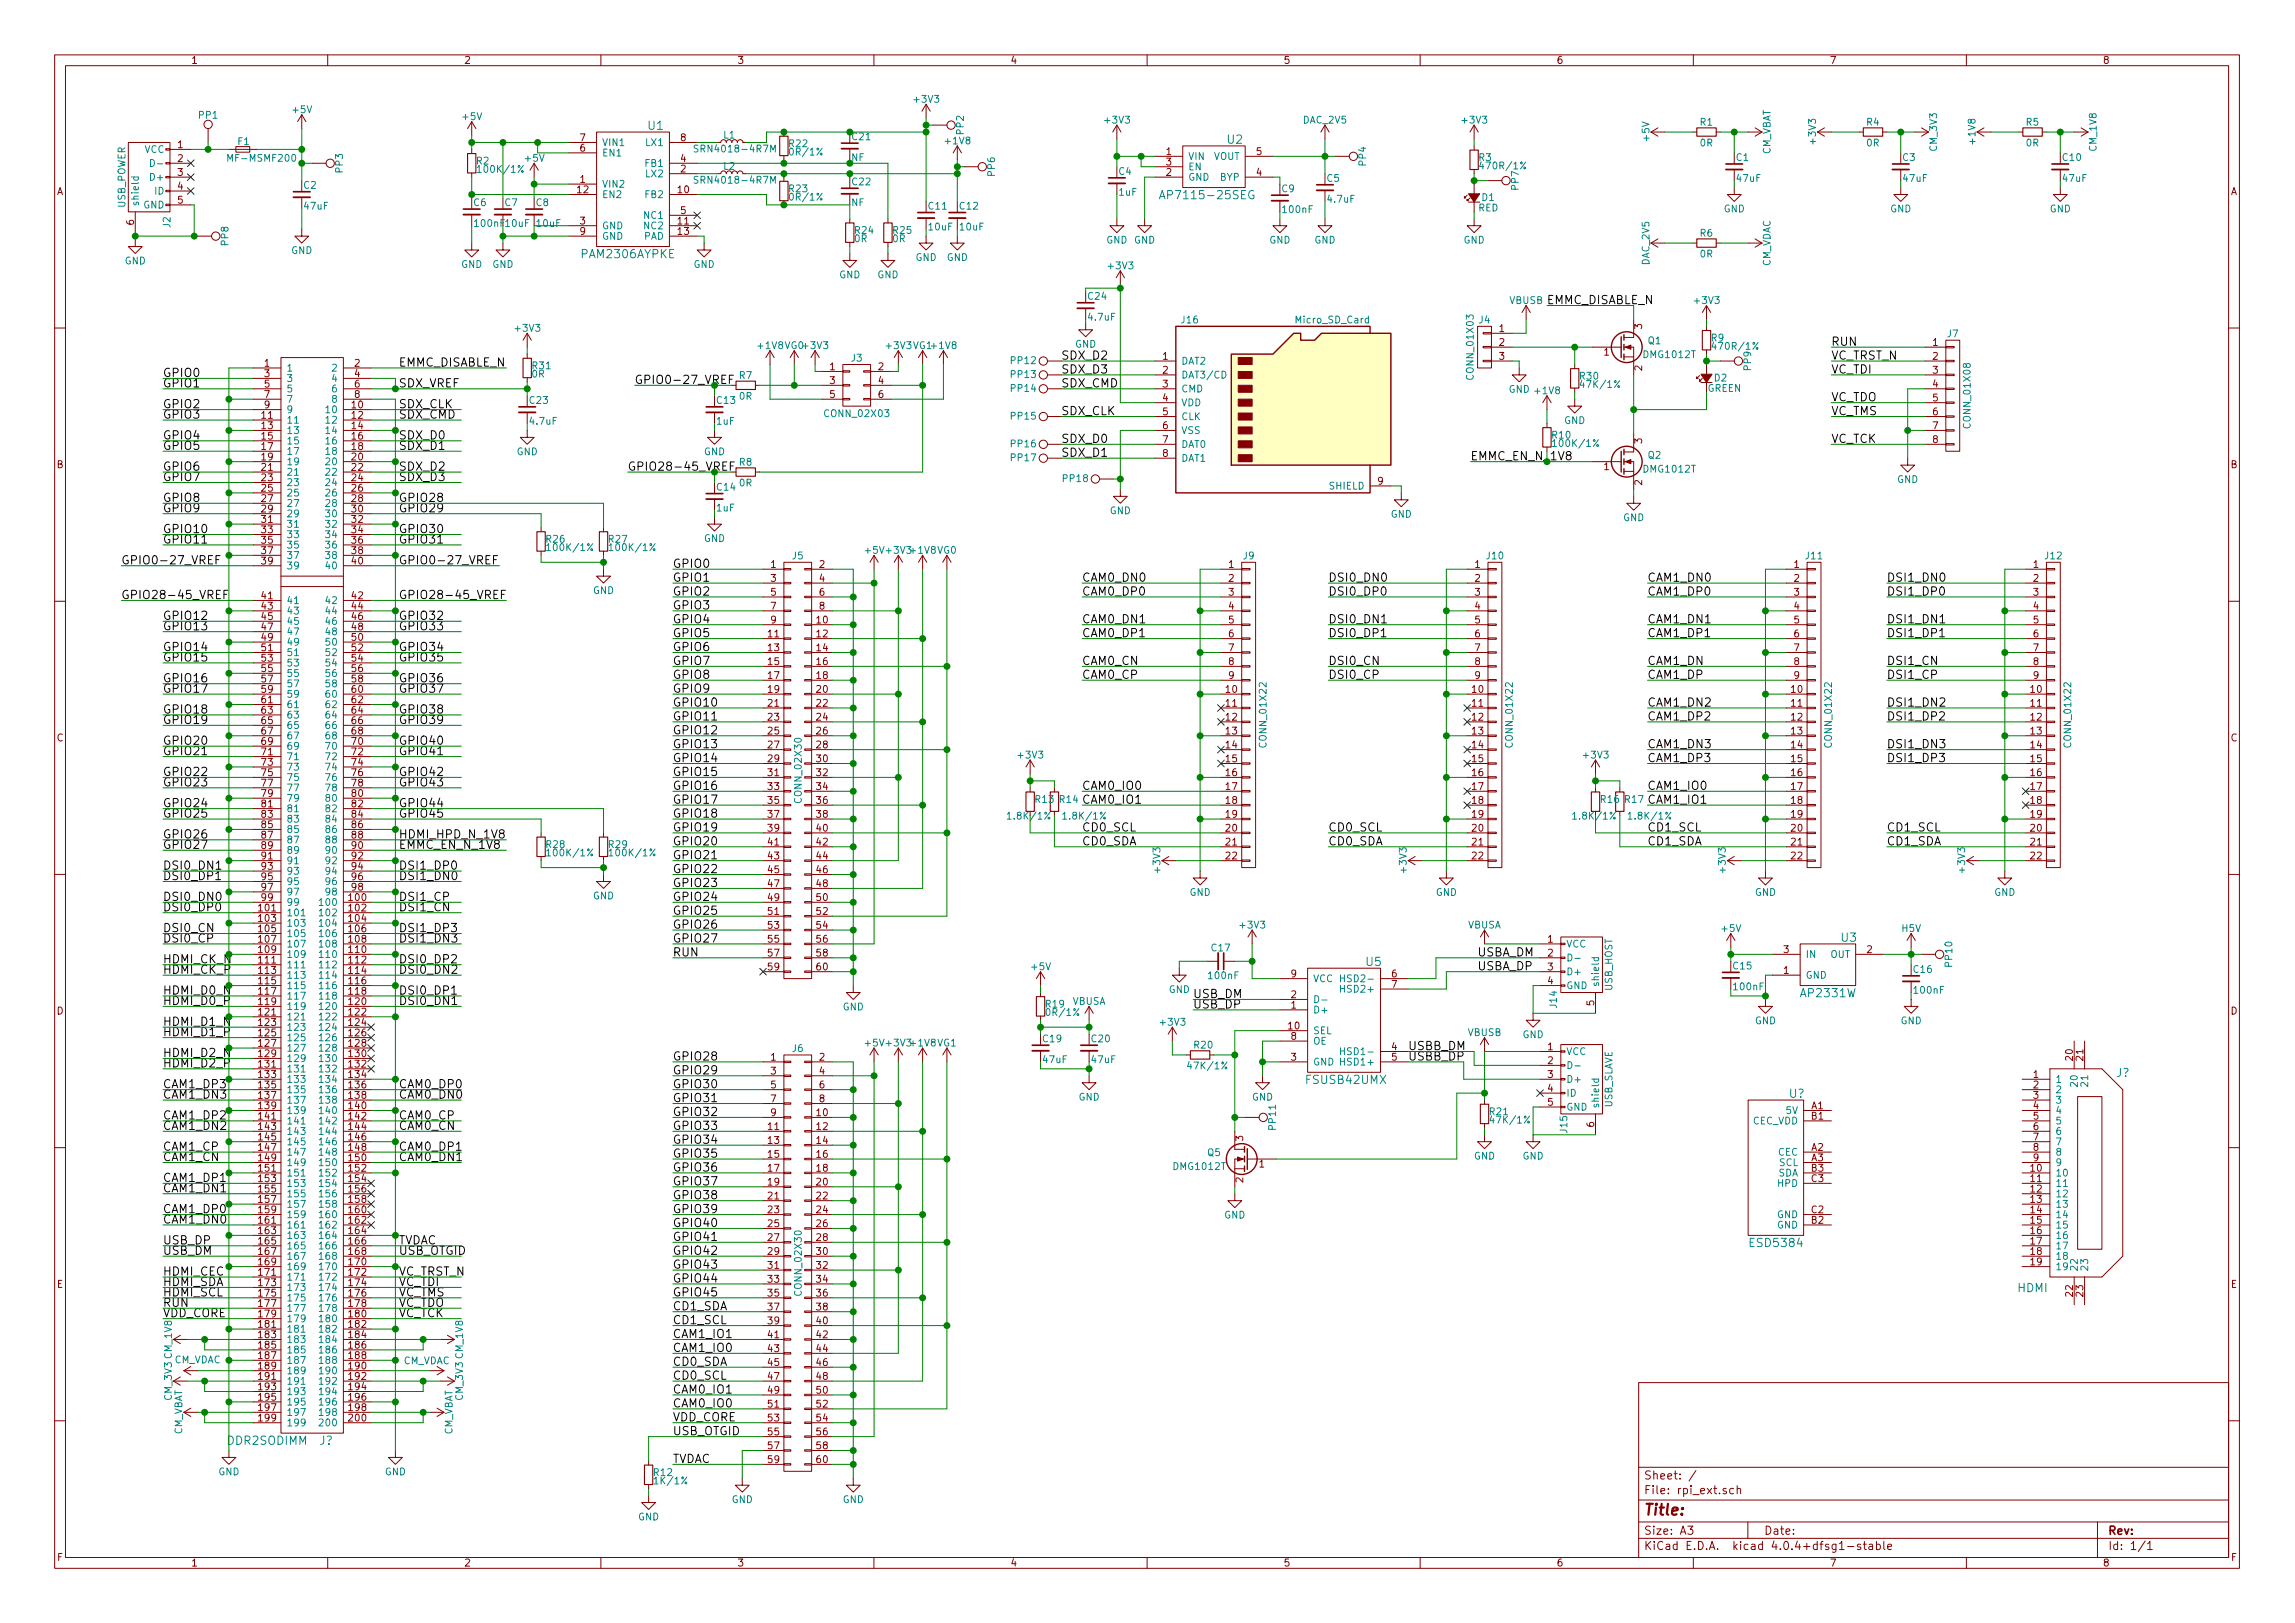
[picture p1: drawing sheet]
<svg xmlns="http://www.w3.org/2000/svg" width="420mm" height="297mm" viewBox="0 0 420 297" stroke-linecap="round" stroke-linejoin="round" font-family="sans-serif">
<defs><g id="words">
<text font-size="2.8" fill="#840000" x="301" y="277.3">Title:</text>
<g font-size="2.1" fill="#008484">
<text x="118.7" y="23.8">U1</text>
<text x="224.7" y="26.3">U2</text>
<text x="213.4" y="36.5">AP7115-25SEG</text>
<text x="106.6" y="47.3">PAM2306AYPKE</text>
<text x="337.1" y="172.4">U3</text>
<text x="250.1" y="176.8">U5</text>
<text x="329.8" y="182.5">AP2331W</text>
<text x="387.4" y="197.1">J?</text>
<text x="239.2" y="198.4">FSUSB42UMX</text>
<text x="327.5" y="200.9">U?</text>
<text x="320.6" y="228.2">ESD5384</text>
<text x="369.4" y="236.5">HDMI</text>
<text x="41.7" y="264.4">DDR2SODIMM</text>
<text x="58.4" y="264.4">J?</text>
</g>
<g font-size="2.1">
<text x="283.2" y="55.7">EMMC_DISABLE_N</text>
<text x="194.3" y="65.8">SDX_D2</text>
<text x="335.3" y="63.3">RUN</text>
<text x="335.3" y="65.8">VC_TRST_N</text>
<text x="29.8" y="69">GPIO0</text>
<text x="29.8" y="70.9">GPIO1</text>
<text x="73" y="67.1">EMMC_DISABLE_N</text>
<text x="194.3" y="68.4">SDX_D3</text>
<text x="194.3" y="70.9">SDX_CMD</text>
<text x="335.3" y="68.4">VC_TDI</text>
<text x="29.8" y="74.7">GPIO2</text>
<text x="29.8" y="76.6">GPIO3</text>
<text x="73" y="74.7">SDX_CLK</text>
<text x="73" y="76.6">SDX_CMD</text>
<text x="194.3" y="76">SDX_CLK</text>
<text x="335.3" y="73.4">VC_TDO</text>
<text x="335.3" y="76">VC_TMS</text>
<text x="29.8" y="80.4">GPIO4</text>
<text x="29.8" y="82.3">GPIO5</text>
<text x="73" y="80.4">SDX_D0</text>
<text x="73" y="82.3">SDX_D1</text>
<text x="194.3" y="81.1">SDX_D0</text>
<text x="194.3" y="83.6">SDX_D1</text>
<text x="335.3" y="81.1">VC_TCK</text>
<text x="29.8" y="86.1">GPIO6</text>
<text x="29.8" y="88">GPIO7</text>
<text x="73" y="86.1">SDX_D2</text>
<text x="73" y="88">SDX_D3</text>
<text x="29.8" y="91.9">GPIO8</text>
<text x="29.8" y="93.8">GPIO9</text>
<text x="73" y="91.9">GPIO28</text>
<text x="73" y="93.8">GPIO29</text>
<text x="29.8" y="97.6">GPIO10</text>
<text x="29.8" y="99.5">GPIO11</text>
<text x="73" y="97.6">GPIO30</text>
<text x="73" y="99.5">GPIO31</text>
<text x="22.2" y="103.3">GPIO0-27_VREF</text>
<text x="73" y="103.3">GPIO0-27_VREF</text>
<text x="123.2" y="103.9">GPIO0</text>
<text x="123.2" y="106.5">GPIO1</text>
<text x="198.1" y="106.5">CAM0_DN0</text>
<text x="243.2" y="106.5">DSI0_DN0</text>
<text x="301.6" y="106.5">CAM1_DN0</text>
<text x="345.4" y="106.5">DSI1_DN0</text>
<text x="22.2" y="109.6">GPIO28-45_VREF</text>
<text x="29.8" y="113.4">GPIO12</text>
<text x="73" y="109.6">GPIO28-45_VREF</text>
<text x="73" y="113.4">GPIO32</text>
<text x="123.2" y="109">GPIO2</text>
<text x="123.2" y="111.5">GPIO3</text>
<text x="198.1" y="109">CAM0_DP0</text>
<text x="243.2" y="109">DSI0_DP0</text>
<text x="301.6" y="109">CAM1_DP0</text>
<text x="345.4" y="109">DSI1_DP0</text>
<text x="29.8" y="115.4">GPIO13</text>
<text x="29.8" y="119.2">GPIO14</text>
<text x="73" y="115.4">GPIO33</text>
<text x="73" y="119.2">GPIO34</text>
<text x="123.2" y="114.1">GPIO4</text>
<text x="123.2" y="116.6">GPIO5</text>
<text x="123.2" y="119.2">GPIO6</text>
<text x="198.1" y="114.1">CAM0_DN1</text>
<text x="198.1" y="116.6">CAM0_DP1</text>
<text x="243.2" y="114.1">DSI0_DN1</text>
<text x="243.2" y="116.6">DSI0_DP1</text>
<text x="301.6" y="114.1">CAM1_DN1</text>
<text x="301.6" y="116.6">CAM1_DP1</text>
<text x="345.4" y="114.1">DSI1_DN1</text>
<text x="345.4" y="116.6">DSI1_DP1</text>
<text x="29.8" y="121.1">GPIO15</text>
<text x="29.8" y="124.9">GPIO16</text>
<text x="73" y="121.1">GPIO35</text>
<text x="73" y="124.9">GPIO36</text>
<text x="123.2" y="121.7">GPIO7</text>
<text x="123.2" y="124.2">GPIO8</text>
<text x="198.1" y="121.7">CAM0_CN</text>
<text x="198.1" y="124.2">CAM0_CP</text>
<text x="243.2" y="121.7">DSI0_CN</text>
<text x="243.2" y="124.2">DSI0_CP</text>
<text x="301.6" y="121.7">CAM1_DN</text>
<text x="301.6" y="124.2">CAM1_DP</text>
<text x="345.4" y="121.7">DSI1_CN</text>
<text x="345.4" y="124.2">DSI1_CP</text>
<text x="29.8" y="126.8">GPIO17</text>
<text x="29.8" y="130.6">GPIO18</text>
<text x="73" y="126.8">GPIO37</text>
<text x="73" y="130.6">GPIO38</text>
<text x="123.2" y="126.8">GPIO9</text>
<text x="123.2" y="129.3">GPIO10</text>
<text x="123.2" y="131.9">GPIO11</text>
<text x="301.6" y="129.3">CAM1_DN2</text>
<text x="301.6" y="131.9">CAM1_DP2</text>
<text x="345.4" y="129.3">DSI1_DN2</text>
<text x="345.4" y="131.9">DSI1_DP2</text>
<text x="29.8" y="132.5">GPIO19</text>
<text x="29.8" y="136.3">GPIO20</text>
<text x="73" y="132.5">GPIO39</text>
<text x="73" y="136.3">GPIO40</text>
<text x="123.2" y="134.4">GPIO12</text>
<text x="123.2" y="136.9">GPIO13</text>
<text x="301.6" y="136.9">CAM1_DN3</text>
<text x="345.4" y="136.9">DSI1_DN3</text>
<text x="29.8" y="138.2">GPIO21</text>
<text x="29.8" y="142">GPIO22</text>
<text x="29.8" y="143.9">GPIO23</text>
<text x="73" y="138.2">GPIO41</text>
<text x="73" y="142">GPIO42</text>
<text x="73" y="143.9">GPIO43</text>
<text x="123.2" y="139.5">GPIO14</text>
<text x="123.2" y="142">GPIO15</text>
<text x="301.6" y="139.5">CAM1_DP3</text>
<text x="345.4" y="139.5">DSI1_DP3</text>
<text x="29.8" y="147.7">GPIO24</text>
<text x="29.8" y="149.6">GPIO25</text>
<text x="73" y="147.7">GPIO44</text>
<text x="73" y="149.6">GPIO45</text>
<text x="123.2" y="144.6">GPIO16</text>
<text x="123.2" y="147.1">GPIO17</text>
<text x="123.2" y="149.6">GPIO18</text>
<text x="198.1" y="144.6">CAM0_IO0</text>
<text x="198.1" y="147.1">CAM0_IO1</text>
<text x="301.6" y="144.6">CAM1_IO0</text>
<text x="301.6" y="147.1">CAM1_IO1</text>
<text x="29.8" y="153.5">GPIO26</text>
<text x="29.8" y="155.4">GPIO27</text>
<text x="73" y="153.5">HDMI_HPD_N_1V8</text>
<text x="73" y="155.4">EMMC_EN_N_1V8</text>
<text x="123.2" y="152.2">GPIO19</text>
<text x="123.2" y="154.7">GPIO20</text>
<text x="198.1" y="152.2">CD0_SCL</text>
<text x="198.1" y="154.7">CD0_SDA</text>
<text x="243.2" y="152.2">CD0_SCL</text>
<text x="243.2" y="154.7">CD0_SDA</text>
<text x="301.6" y="152.2">CD1_SCL</text>
<text x="301.6" y="154.7">CD1_SDA</text>
<text x="345.4" y="152.2">CD1_SCL</text>
<text x="345.4" y="154.7">CD1_SDA</text>
<text x="29.8" y="159.2">DSI0_DN1</text>
<text x="29.8" y="161.1">DSI0_DP1</text>
<text x="73" y="159.2">DSI1_DP0</text>
<text x="73" y="161.1">DSI1_DN0</text>
<text x="123.2" y="157.3">GPIO21</text>
<text x="123.2" y="159.8">GPIO22</text>
<text x="29.8" y="164.9">DSI0_DN0</text>
<text x="29.8" y="166.8">DSI0_DP0</text>
<text x="73" y="164.9">DSI1_CP</text>
<text x="73" y="166.8">DSI1_CN</text>
<text x="123.2" y="162.3">GPIO23</text>
<text x="123.2" y="164.9">GPIO24</text>
<text x="123.2" y="167.4">GPIO25</text>
<text x="29.8" y="170.6">DSI0_CN</text>
<text x="29.8" y="172.5">DSI0_CP</text>
<text x="73" y="170.6">DSI1_DP3</text>
<text x="73" y="172.5">DSI1_DN3</text>
<text x="123.2" y="170">GPIO26</text>
<text x="123.2" y="172.5">GPIO27</text>
<text x="29.8" y="178.2">HDMI_CK_P</text>
<text x="73" y="176.3">DSI0_DP2</text>
<text x="73" y="178.2">DSI0_DN2</text>
<text x="123.2" y="175">RUN</text>
<text x="270.5" y="175">USBA_DM</text>
<text x="270.5" y="177.6">USBA_DP</text>
<text x="29.8" y="183.9">HDMI_D0_P</text>
<text x="73" y="182">DSI0_DP1</text>
<text x="73" y="183.9">DSI0_DN1</text>
<text x="218.4" y="182.7">USB_DM</text>
<text x="218.4" y="184.6">USB_DP</text>
<text x="29.8" y="189.6">HDMI_D1_P</text>
<text x="29.8" y="195.4">HDMI_D2_P</text>
<text x="123.2" y="194.1">GPIO28</text>
<text x="123.2" y="196.6">GPIO29</text>
<text x="257.8" y="192.2">USBB_DM</text>
<text x="257.8" y="194.1">USBB_DP</text>
<text x="29.8" y="199.2">CAM1_DP3</text>
<text x="29.8" y="201.1">CAM1_DN3</text>
<text x="73" y="199.2">CAM0_DP0</text>
<text x="73" y="201.1">CAM0_DN0</text>
<text x="123.2" y="199.2">GPIO30</text>
<text x="123.2" y="201.7">GPIO31</text>
<text x="29.8" y="204.9">CAM1_DP2</text>
<text x="29.8" y="206.8">CAM1_DN2</text>
<text x="73" y="204.9">CAM0_CP</text>
<text x="73" y="206.8">CAM0_CN</text>
<text x="123.2" y="204.3">GPIO32</text>
<text x="123.2" y="206.8">GPIO33</text>
<text x="123.2" y="209.3">GPIO34</text>
<text x="29.8" y="210.6">CAM1_CP</text>
<text x="29.8" y="212.5">CAM1_CN</text>
<text x="73" y="210.6">CAM0_DP1</text>
<text x="73" y="212.5">CAM0_DN1</text>
<text x="123.2" y="211.9">GPIO35</text>
<text x="123.2" y="214.4">GPIO36</text>
<text x="29.8" y="216.3">CAM1_DP1</text>
<text x="29.8" y="218.2">CAM1_DN1</text>
<text x="123.2" y="217">GPIO37</text>
<text x="123.2" y="219.5">GPIO38</text>
<text x="29.8" y="222">CAM1_DP0</text>
<text x="29.8" y="223.9">CAM1_DN0</text>
<text x="29.8" y="227.7">USB_DP</text>
<text x="73" y="227.7">TVDAC</text>
<text x="123.2" y="222">GPIO39</text>
<text x="123.2" y="224.6">GPIO40</text>
<text x="123.2" y="227.1">GPIO41</text>
<text x="29.8" y="229.7">USB_DM</text>
<text x="29.8" y="233.5">HDMI_CEC</text>
<text x="73" y="229.7">USB_OTGID</text>
<text x="73" y="233.5">VC_TRST_N</text>
<text x="123.2" y="229.7">GPIO42</text>
<text x="123.2" y="232.2">GPIO43</text>
<text x="29.8" y="235.4">HDMI_SDA</text>
<text x="29.8" y="237.3">HDMI_SCL</text>
<text x="29.8" y="239.2">RUN</text>
<text x="73" y="235.4">VC_TDI</text>
<text x="73" y="237.3">VC_TMS</text>
<text x="73" y="239.2">VC_TDO</text>
<text x="123.2" y="234.7">GPIO44</text>
<text x="123.2" y="237.3">GPIO45</text>
<text x="123.2" y="239.8">CD1_SDA</text>
<text x="29.8" y="241.1">VDD_CORE</text>
<text x="73" y="241.1">VC_TCK</text>
<text x="123.2" y="242.4">CD1_SCL</text>
<text x="123.2" y="244.9">CAM1_IO1</text>
<text x="123.2" y="247.4">CAM1_IO0</text>
<text x="123.2" y="250">CD0_SDA</text>
<text x="123.2" y="252.5">CD0_SCL</text>
<text x="123.2" y="255.1">CAM0_IO1</text>
<text x="123.2" y="257.6">CAM0_IO0</text>
<text x="123.2" y="260.1">VDD_CORE</text>
<text x="123.2" y="262.7">USB_OTGID</text>
<text x="123.2" y="267.8">TVDAC</text>
</g>
<g font-size="2.1" fill="#008400">
<text x="73" y="70.9">SDX_VREF</text>
<text x="116.2" y="70.3">GPIO0-27_VREF</text>
<text x="114.9" y="86.1">GPIO28-45_VREF</text>
<text x="269.2" y="84.2">EMMC_EN_N_1V8</text>
<text x="29.8" y="176.3">HDMI_CK_N</text>
<text x="29.8" y="182">HDMI_D0_N</text>
<text x="29.8" y="187.7">HDMI_D1_N</text>
<text x="29.8" y="193.5">HDMI_D2_N</text>
</g>
<g font-size="2.1" fill="#840000">
<text x="301" y="273.5">File: rpi_ext.sch</text>
<text x="301" y="270.8">Sheet: /</text>
<text x="301" y="280.9">Size: A3</text>
<text x="323" y="280.9">Date:</text>
<text x="386" y="280.9">Rev:</text>
<text x="301" y="283.7">KiCad E.D.A. kicad 4.0.4+dfsg1-stable</text>
<text x="386" y="283.7">Id: 1/1</text>
</g>
<g font-size="1.8" fill="#840000">
<text x="35" y="11.7">1</text>
<text x="85" y="11.7">2</text>
<text x="135" y="11.7">3</text>
<text x="185" y="11.7">4</text>
<text x="235" y="11.7">5</text>
<text x="285" y="11.7">6</text>
<text x="335" y="11.7">7</text>
<text x="385" y="11.7">8</text>
<text x="32.5" y="27.1">1</text>
<text x="32.5" y="29.6">2</text>
<text x="106.2" y="27.7">6</text>
<text x="106.2" y="25.8">7</text>
<text x="124.6" y="29.6">4</text>
<text x="124.6" y="25.8">8</text>
<text x="213.5" y="28.4">1</text>
<text x="230" y="28.4">5</text>
<text x="10.4" y="35.7">A</text>
<text x="32.5" y="32.2">3</text>
<text x="32.5" y="34.7">4</text>
<text x="105.7" y="35.3">12</text>
<text x="106.2" y="33.4">1</text>
<text x="124.1" y="35.3">10</text>
<text x="124.6" y="31.5">2</text>
<text x="213.5" y="32.2">2</text>
<text x="213.5" y="30.3">3</text>
<text x="230" y="32.2">4</text>
<text x="408.4" y="35.7">A</text>
<text x="24.5" y="41.2" transform="rotate(-90 24.5 41.2)">6</text>
<text x="32.5" y="37.2">5</text>
<text x="106.2" y="41.1">3</text>
<text x="124.1" y="41.1">11</text>
<text x="124.6" y="39.2">5</text>
<text x="106.2" y="43">9</text>
<text x="124.1" y="43">13</text>
<text x="212.9" y="65.8">1</text>
<text x="274.5" y="60.7">1</text>
<text x="274.5" y="63.3">2</text>
<text x="274.5" y="65.8">3</text>
<text x="293.6" y="65.1">1</text>
<text x="300.6" y="60.2" transform="rotate(-90 300.6 60.2)">3</text>
<text x="353.8" y="63.3">1</text>
<text x="353.8" y="65.8">2</text>
<text x="48.4" y="67.1">1</text>
<text x="48.4" y="69">3</text>
<text x="48.4" y="70.9">5</text>
<text x="64.9" y="67.1">2</text>
<text x="64.9" y="69">4</text>
<text x="64.9" y="70.9">6</text>
<text x="151.9" y="67.7">1</text>
<text x="151.9" y="70.3">3</text>
<text x="160.8" y="67.7">2</text>
<text x="160.8" y="70.3">4</text>
<text x="212.9" y="68.4">2</text>
<text x="212.9" y="70.9">3</text>
<text x="300.6" y="67.8" transform="rotate(-90 300.6 67.8)">2</text>
<text x="353.8" y="68.4">3</text>
<text x="353.8" y="70.9">4</text>
<text x="47.9" y="76.6">11</text>
<text x="48.4" y="72.8">7</text>
<text x="48.4" y="74.7">9</text>
<text x="64.4" y="74.7">10</text>
<text x="64.4" y="76.6">12</text>
<text x="64.9" y="72.8">8</text>
<text x="151.9" y="72.8">5</text>
<text x="160.8" y="72.8">6</text>
<text x="212.9" y="73.4">4</text>
<text x="212.9" y="76">5</text>
<text x="353.8" y="73.4">5</text>
<text x="353.8" y="76">6</text>
<text x="47.9" y="78.5">13</text>
<text x="47.9" y="80.4">15</text>
<text x="47.9" y="82.3">17</text>
<text x="64.4" y="78.5">14</text>
<text x="64.4" y="80.4">16</text>
<text x="64.4" y="82.3">18</text>
<text x="212.9" y="78.5">6</text>
<text x="212.9" y="81.1">7</text>
<text x="212.9" y="83.6">8</text>
<text x="300.6" y="81.2" transform="rotate(-90 300.6 81.2)">3</text>
<text x="353.8" y="78.5">7</text>
<text x="353.8" y="81.1">8</text>
<text x="10.4" y="85.7">B</text>
<text x="47.9" y="86.1">21</text>
<text x="47.9" y="88">23</text>
<text x="47.9" y="90">25</text>
<text x="47.9" y="84.2">19</text>
<text x="64.4" y="84.2">20</text>
<text x="64.4" y="86.1">22</text>
<text x="64.4" y="88">24</text>
<text x="64.4" y="90">26</text>
<text x="252.2" y="88.7">9</text>
<text x="293.6" y="86">1</text>
<text x="300.6" y="88.8" transform="rotate(-90 300.6 88.8)">2</text>
<text x="408.4" y="85.7">B</text>
<text x="47.9" y="95.7">31</text>
<text x="47.9" y="91.9">27</text>
<text x="47.9" y="93.8">29</text>
<text x="64.4" y="93.8">30</text>
<text x="64.4" y="95.7">32</text>
<text x="64.4" y="91.9">28</text>
<text x="47.9" y="97.6">33</text>
<text x="47.9" y="99.5">35</text>
<text x="47.9" y="101.4">37</text>
<text x="64.4" y="97.6">34</text>
<text x="64.4" y="99.5">36</text>
<text x="64.4" y="101.4">38</text>
<text x="47.9" y="103.3">39</text>
<text x="64.4" y="103.3">40</text>
<text x="141.1" y="103.9">1</text>
<text x="141.1" y="106.5">3</text>
<text x="150" y="103.9">2</text>
<text x="150" y="106.5">4</text>
<text x="224.9" y="103.9">1</text>
<text x="224.9" y="106.5">2</text>
<text x="270" y="103.9">1</text>
<text x="270" y="106.5">2</text>
<text x="328.4" y="103.9">1</text>
<text x="328.4" y="106.5">2</text>
<text x="372.3" y="103.9">1</text>
<text x="372.3" y="106.5">2</text>
<text x="47.9" y="109.6">41</text>
<text x="47.9" y="111.5">43</text>
<text x="47.9" y="113.4">45</text>
<text x="64.4" y="109.6">42</text>
<text x="64.4" y="111.5">44</text>
<text x="64.4" y="113.4">46</text>
<text x="141.1" y="109">5</text>
<text x="141.1" y="111.5">7</text>
<text x="150" y="109">6</text>
<text x="150" y="111.5">8</text>
<text x="224.9" y="109">3</text>
<text x="224.9" y="111.5">4</text>
<text x="270" y="109">3</text>
<text x="270" y="111.5">4</text>
<text x="328.4" y="109">3</text>
<text x="328.4" y="111.5">4</text>
<text x="372.3" y="109">3</text>
<text x="372.3" y="111.5">4</text>
<text x="47.9" y="119.2">51</text>
<text x="47.9" y="115.4">47</text>
<text x="47.9" y="117.3">49</text>
<text x="64.4" y="117.3">50</text>
<text x="64.4" y="119.2">52</text>
<text x="64.4" y="115.4">48</text>
<text x="140.6" y="116.6">11</text>
<text x="140.6" y="119.2">13</text>
<text x="141.1" y="114.1">9</text>
<text x="149.5" y="114.1">10</text>
<text x="149.5" y="116.6">12</text>
<text x="149.5" y="119.2">14</text>
<text x="224.9" y="114.1">5</text>
<text x="224.9" y="116.6">6</text>
<text x="224.9" y="119.2">7</text>
<text x="270" y="114.1">5</text>
<text x="270" y="116.6">6</text>
<text x="270" y="119.2">7</text>
<text x="328.4" y="114.1">5</text>
<text x="328.4" y="116.6">6</text>
<text x="328.4" y="119.2">7</text>
<text x="372.3" y="114.1">5</text>
<text x="372.3" y="116.6">6</text>
<text x="372.3" y="119.2">7</text>
<text x="47.9" y="121.1">53</text>
<text x="47.9" y="123">55</text>
<text x="47.9" y="124.9">57</text>
<text x="64.4" y="121.1">54</text>
<text x="64.4" y="123">56</text>
<text x="64.4" y="124.9">58</text>
<text x="140.6" y="121.7">15</text>
<text x="140.6" y="124.2">17</text>
<text x="149.5" y="121.7">16</text>
<text x="149.5" y="124.2">18</text>
<text x="224.9" y="121.7">8</text>
<text x="224.9" y="124.2">9</text>
<text x="270" y="121.7">8</text>
<text x="270" y="124.2">9</text>
<text x="328.4" y="121.7">8</text>
<text x="328.4" y="124.2">9</text>
<text x="372.3" y="121.7">8</text>
<text x="372.3" y="124.2">9</text>
<text x="47.9" y="128.7">61</text>
<text x="47.9" y="130.6">63</text>
<text x="47.9" y="126.8">59</text>
<text x="64.4" y="126.8">60</text>
<text x="64.4" y="128.7">62</text>
<text x="64.4" y="130.6">64</text>
<text x="140.6" y="129.3">21</text>
<text x="140.6" y="131.9">23</text>
<text x="140.6" y="126.8">19</text>
<text x="149.5" y="126.8">20</text>
<text x="149.5" y="129.3">22</text>
<text x="149.5" y="131.9">24</text>
<text x="224.5" y="126.8">10</text>
<text x="224.5" y="129.3">11</text>
<text x="224.5" y="131.9">12</text>
<text x="269.5" y="126.8">10</text>
<text x="269.5" y="129.3">11</text>
<text x="269.5" y="131.9">12</text>
<text x="328" y="126.8">10</text>
<text x="328" y="129.3">11</text>
<text x="328" y="131.9">12</text>
<text x="371.8" y="126.8">10</text>
<text x="371.8" y="129.3">11</text>
<text x="371.8" y="131.9">12</text>
<text x="10.4" y="135.7">C</text>
<text x="47.9" y="132.5">65</text>
<text x="47.9" y="134.4">67</text>
<text x="47.9" y="136.3">69</text>
<text x="64.4" y="136.3">70</text>
<text x="64.4" y="132.5">66</text>
<text x="64.4" y="134.4">68</text>
<text x="140.6" y="134.4">25</text>
<text x="140.6" y="136.9">27</text>
<text x="149.5" y="134.4">26</text>
<text x="149.5" y="136.9">28</text>
<text x="224.5" y="134.4">13</text>
<text x="224.5" y="136.9">14</text>
<text x="269.5" y="134.4">13</text>
<text x="269.5" y="136.9">14</text>
<text x="328" y="134.4">13</text>
<text x="328" y="136.9">14</text>
<text x="371.8" y="134.4">13</text>
<text x="371.8" y="136.9">14</text>
<text x="408.4" y="135.7">C</text>
<text x="47.9" y="138.2">71</text>
<text x="47.9" y="140.1">73</text>
<text x="47.9" y="142">75</text>
<text x="47.9" y="143.9">77</text>
<text x="64.4" y="138.2">72</text>
<text x="64.4" y="140.1">74</text>
<text x="64.4" y="142">76</text>
<text x="64.4" y="143.9">78</text>
<text x="140.6" y="142">31</text>
<text x="140.6" y="139.5">29</text>
<text x="149.5" y="139.5">30</text>
<text x="149.5" y="142">32</text>
<text x="224.5" y="139.5">15</text>
<text x="224.5" y="142">16</text>
<text x="269.5" y="139.5">15</text>
<text x="269.5" y="142">16</text>
<text x="328" y="139.5">15</text>
<text x="328" y="142">16</text>
<text x="371.8" y="139.5">15</text>
<text x="371.8" y="142">16</text>
<text x="47.9" y="147.7">81</text>
<text x="47.9" y="149.6">83</text>
<text x="47.9" y="145.8">79</text>
<text x="64.4" y="145.8">80</text>
<text x="64.4" y="147.7">82</text>
<text x="64.4" y="149.6">84</text>
<text x="140.6" y="144.6">33</text>
<text x="140.6" y="147.1">35</text>
<text x="140.6" y="149.6">37</text>
<text x="149.5" y="144.6">34</text>
<text x="149.5" y="147.1">36</text>
<text x="149.5" y="149.6">38</text>
<text x="224.5" y="144.6">17</text>
<text x="224.5" y="147.1">18</text>
<text x="224.5" y="149.6">19</text>
<text x="269.5" y="144.6">17</text>
<text x="269.5" y="147.1">18</text>
<text x="269.5" y="149.6">19</text>
<text x="328" y="144.6">17</text>
<text x="328" y="147.1">18</text>
<text x="328" y="149.6">19</text>
<text x="371.8" y="144.6">17</text>
<text x="371.8" y="147.1">18</text>
<text x="371.8" y="149.6">19</text>
<text x="47.9" y="151.5">85</text>
<text x="47.9" y="153.5">87</text>
<text x="47.9" y="155.4">89</text>
<text x="64.4" y="155.4">90</text>
<text x="64.4" y="151.5">86</text>
<text x="64.4" y="153.5">88</text>
<text x="140.6" y="154.7">41</text>
<text x="140.6" y="152.2">39</text>
<text x="149.5" y="152.2">40</text>
<text x="149.5" y="154.7">42</text>
<text x="224.5" y="152.2">20</text>
<text x="224.5" y="154.7">21</text>
<text x="269.5" y="152.2">20</text>
<text x="269.5" y="154.7">21</text>
<text x="328" y="152.2">20</text>
<text x="328" y="154.7">21</text>
<text x="371.8" y="152.2">20</text>
<text x="371.8" y="154.7">21</text>
<text x="47.9" y="157.3">91</text>
<text x="47.9" y="159.2">93</text>
<text x="47.9" y="161.1">95</text>
<text x="64.4" y="157.3">92</text>
<text x="64.4" y="159.2">94</text>
<text x="64.4" y="161.1">96</text>
<text x="140.6" y="157.3">43</text>
<text x="140.6" y="159.8">45</text>
<text x="149.5" y="157.3">44</text>
<text x="149.5" y="159.8">46</text>
<text x="224.5" y="157.3">22</text>
<text x="269.5" y="157.3">22</text>
<text x="328" y="157.3">22</text>
<text x="371.8" y="157.3">22</text>
<text x="47.4" y="166.8">101</text>
<text x="47.9" y="163">97</text>
<text x="47.9" y="164.9">99</text>
<text x="63.9" y="164.9">100</text>
<text x="63.9" y="166.8">102</text>
<text x="64.4" y="163">98</text>
<text x="140.6" y="167.4">51</text>
<text x="140.6" y="162.3">47</text>
<text x="140.6" y="164.9">49</text>
<text x="149.5" y="164.9">50</text>
<text x="149.5" y="167.4">52</text>
<text x="149.5" y="162.3">48</text>
<text x="47.4" y="168.7">103</text>
<text x="47.4" y="170.6">105</text>
<text x="47.4" y="172.5">107</text>
<text x="63.9" y="168.7">104</text>
<text x="63.9" y="170.6">106</text>
<text x="63.9" y="172.5">108</text>
<text x="140.6" y="170">53</text>
<text x="140.6" y="172.5">55</text>
<text x="149.5" y="170">54</text>
<text x="149.5" y="172.5">56</text>
<text x="283.4" y="172.5">1</text>
<text x="47.4" y="176.3">111</text>
<text x="47.4" y="178.2">113</text>
<text x="47.4" y="174.4">109</text>
<text x="63.9" y="174.4">110</text>
<text x="63.9" y="176.3">112</text>
<text x="63.9" y="178.2">114</text>
<text x="140.6" y="175">57</text>
<text x="140.6" y="177.6">59</text>
<text x="149.5" y="177.6">60</text>
<text x="149.5" y="175">58</text>
<text x="236.4" y="178.9">9</text>
<text x="254.8" y="178.9">6</text>
<text x="283.4" y="175">2</text>
<text x="283.4" y="177.6">3</text>
<text x="326.5" y="178.2">1</text>
<text x="326.5" y="174.4">3</text>
<text x="341.8" y="174.4">2</text>
<text x="10.4" y="185.7">D</text>
<text x="47.4" y="185.8">121</text>
<text x="47.4" y="180.1">115</text>
<text x="47.4" y="182">117</text>
<text x="47.4" y="183.9">119</text>
<text x="63.9" y="183.9">120</text>
<text x="63.9" y="185.8">122</text>
<text x="63.9" y="180.1">116</text>
<text x="63.9" y="182">118</text>
<text x="236.4" y="184.6">1</text>
<text x="236.4" y="182.7">2</text>
<text x="254.8" y="180.8">7</text>
<text x="283.4" y="180.1">4</text>
<text x="291.8" y="184" transform="rotate(-90 291.8 184)">5</text>
<text x="408.4" y="185.7">D</text>
<text x="47.4" y="187.7">123</text>
<text x="47.4" y="189.6">125</text>
<text x="47.4" y="191.6">127</text>
<text x="63.9" y="187.7">124</text>
<text x="63.9" y="189.6">126</text>
<text x="63.9" y="191.6">128</text>
<text x="235.9" y="188.4">10</text>
<text x="236.4" y="190.3">8</text>
<text x="47.4" y="195.4">131</text>
<text x="47.4" y="197.3">133</text>
<text x="47.4" y="193.5">129</text>
<text x="63.9" y="193.5">130</text>
<text x="63.9" y="195.4">132</text>
<text x="63.9" y="197.3">134</text>
<text x="141.1" y="194.1">1</text>
<text x="141.1" y="196.6">3</text>
<text x="150" y="194.1">2</text>
<text x="150" y="196.6">4</text>
<text x="236.4" y="194.1">3</text>
<text x="254.8" y="192.2">4</text>
<text x="254.8" y="194.1">5</text>
<text x="283.4" y="192.2">1</text>
<text x="283.4" y="194.7">2</text>
<text x="283.4" y="197.3">3</text>
<text x="372.3" y="197.3">1</text>
<text x="379.5" y="194" transform="rotate(-90 379.5 194)">20</text>
<text x="381.4" y="194" transform="rotate(-90 381.4 194)">21</text>
<text x="47.4" y="199.2">135</text>
<text x="47.4" y="201.1">137</text>
<text x="47.4" y="203">139</text>
<text x="63.9" y="203">140</text>
<text x="63.9" y="199.2">136</text>
<text x="63.9" y="201.1">138</text>
<text x="141.1" y="199.2">5</text>
<text x="141.1" y="201.7">7</text>
<text x="150" y="199.2">6</text>
<text x="150" y="201.7">8</text>
<text x="283.4" y="199.8">4</text>
<text x="283.4" y="202.3">5</text>
<text x="331.6" y="203">A1</text>
<text x="372.3" y="199.2">2</text>
<text x="372.3" y="201.1">3</text>
<text x="372.3" y="203">4</text>
<text x="47.4" y="204.9">141</text>
<text x="47.4" y="206.8">143</text>
<text x="47.4" y="208.7">145</text>
<text x="63.9" y="204.9">142</text>
<text x="63.9" y="206.8">144</text>
<text x="63.9" y="208.7">146</text>
<text x="140.6" y="206.8">11</text>
<text x="140.6" y="209.3">13</text>
<text x="141.1" y="204.3">9</text>
<text x="149.5" y="204.3">10</text>
<text x="149.5" y="206.8">12</text>
<text x="149.5" y="209.3">14</text>
<text x="227.6" y="208.8" transform="rotate(-90 227.6 208.8)">3</text>
<text x="291.8" y="206.3" transform="rotate(-90 291.8 206.3)">6</text>
<text x="331.6" y="204.9">B1</text>
<text x="372.3" y="204.9">5</text>
<text x="372.3" y="206.8">6</text>
<text x="372.3" y="208.7">7</text>
<text x="47.4" y="214.4">151</text>
<text x="47.4" y="210.6">147</text>
<text x="47.4" y="212.5">149</text>
<text x="63.9" y="212.5">150</text>
<text x="63.9" y="214.4">152</text>
<text x="63.9" y="210.6">148</text>
<text x="140.6" y="211.9">15</text>
<text x="140.6" y="214.4">17</text>
<text x="149.5" y="211.9">16</text>
<text x="149.5" y="214.4">18</text>
<text x="230.5" y="213.7">1</text>
<text x="331.6" y="210.6">A2</text>
<text x="331.6" y="212.5">A3</text>
<text x="331.6" y="214.4">B3</text>
<text x="371.8" y="214.4">10</text>
<text x="372.3" y="210.6">8</text>
<text x="372.3" y="212.5">9</text>
<text x="47.4" y="216.3">153</text>
<text x="47.4" y="218.2">155</text>
<text x="47.4" y="220.1">157</text>
<text x="63.9" y="216.3">154</text>
<text x="63.9" y="218.2">156</text>
<text x="63.9" y="220.1">158</text>
<text x="140.6" y="219.5">21</text>
<text x="140.6" y="217">19</text>
<text x="149.5" y="217">20</text>
<text x="149.5" y="219.5">22</text>
<text x="227.6" y="216.4" transform="rotate(-90 227.6 216.4)">2</text>
<text x="331.6" y="216.3">C3</text>
<text x="371.8" y="216.3">11</text>
<text x="371.8" y="218.2">12</text>
<text x="371.8" y="220.1">13</text>
<text x="47.4" y="223.9">161</text>
<text x="47.4" y="225.8">163</text>
<text x="47.4" y="227.7">165</text>
<text x="47.4" y="222">159</text>
<text x="63.9" y="222">160</text>
<text x="63.9" y="223.9">162</text>
<text x="63.9" y="225.8">164</text>
<text x="63.9" y="227.7">166</text>
<text x="140.6" y="222">23</text>
<text x="140.6" y="224.6">25</text>
<text x="140.6" y="227.1">27</text>
<text x="149.5" y="222">24</text>
<text x="149.5" y="224.6">26</text>
<text x="149.5" y="227.1">28</text>
<text x="331.6" y="223.9">B2</text>
<text x="331.6" y="222">C2</text>
<text x="371.8" y="222">14</text>
<text x="371.8" y="223.9">15</text>
<text x="371.8" y="225.8">16</text>
<text x="371.8" y="227.7">17</text>
<text x="47.4" y="233.5">171</text>
<text x="47.4" y="229.7">167</text>
<text x="47.4" y="231.6">169</text>
<text x="63.9" y="231.6">170</text>
<text x="63.9" y="233.5">172</text>
<text x="63.9" y="229.7">168</text>
<text x="140.6" y="232.2">31</text>
<text x="140.6" y="229.7">29</text>
<text x="149.5" y="229.7">30</text>
<text x="149.5" y="232.2">32</text>
<text x="371.8" y="229.7">18</text>
<text x="371.8" y="231.6">19</text>
<text x="10.4" y="235.7">E</text>
<text x="47.4" y="235.4">173</text>
<text x="47.4" y="237.3">175</text>
<text x="47.4" y="239.2">177</text>
<text x="63.9" y="235.4">174</text>
<text x="63.9" y="237.3">176</text>
<text x="63.9" y="239.2">178</text>
<text x="140.6" y="234.7">33</text>
<text x="140.6" y="237.3">35</text>
<text x="140.6" y="239.8">37</text>
<text x="149.5" y="234.7">34</text>
<text x="149.5" y="237.3">36</text>
<text x="149.5" y="239.8">38</text>
<text x="379.5" y="237.2" transform="rotate(-90 379.5 237.2)">22</text>
<text x="381.4" y="237.2" transform="rotate(-90 381.4 237.2)">23</text>
<text x="408.4" y="235.7">E</text>
<text x="47.4" y="243">181</text>
<text x="47.4" y="244.9">183</text>
<text x="47.4" y="241.1">179</text>
<text x="63.9" y="241.1">180</text>
<text x="63.9" y="243">182</text>
<text x="63.9" y="244.9">184</text>
<text x="140.6" y="244.9">41</text>
<text x="140.6" y="242.4">39</text>
<text x="149.5" y="242.4">40</text>
<text x="149.5" y="244.9">42</text>
<text x="47.4" y="246.8">185</text>
<text x="47.4" y="248.7">187</text>
<text x="47.4" y="250.6">189</text>
<text x="63.9" y="250.6">190</text>
<text x="63.9" y="246.8">186</text>
<text x="63.9" y="248.7">188</text>
<text x="140.6" y="247.4">43</text>
<text x="140.6" y="250">45</text>
<text x="149.5" y="247.4">44</text>
<text x="149.5" y="250">46</text>
<text x="47.4" y="252.5">191</text>
<text x="47.4" y="254.4">193</text>
<text x="47.4" y="256.3">195</text>
<text x="63.9" y="252.5">192</text>
<text x="63.9" y="254.4">194</text>
<text x="63.9" y="256.3">196</text>
<text x="140.6" y="257.6">51</text>
<text x="140.6" y="252.5">47</text>
<text x="140.6" y="255.1">49</text>
<text x="149.5" y="255.1">50</text>
<text x="149.5" y="257.6">52</text>
<text x="149.5" y="252.5">48</text>
<text x="47.4" y="258.2">197</text>
<text x="47.4" y="260.1">199</text>
<text x="63.9" y="260.1">200</text>
<text x="63.9" y="258.2">198</text>
<text x="140.6" y="260.1">53</text>
<text x="140.6" y="262.7">55</text>
<text x="149.5" y="260.1">54</text>
<text x="149.5" y="262.7">56</text>
<text x="140.6" y="265.2">57</text>
<text x="140.6" y="267.8">59</text>
<text x="149.5" y="267.8">60</text>
<text x="149.5" y="265.2">58</text>
<text x="10.5" y="285.7">F</text>
<text x="35" y="286.7">1</text>
<text x="85" y="286.7">2</text>
<text x="135" y="286.7">3</text>
<text x="185" y="286.7">4</text>
<text x="235" y="286.7">5</text>
<text x="285" y="286.7">6</text>
<text x="335" y="286.7">7</text>
<text x="385" y="286.7">8</text>
<text x="408.5" y="285.7">F</text>
</g>
<g font-size="1.8" fill="#008484">
<text x="36.4" y="21.7">PP1</text>
<text x="53.6" y="20.7">+5V</text>
<text x="84.8" y="22">+5V</text>
<text x="167.5" y="18.8">+3V3</text>
<text x="202.4" y="22.6">+3V3</text>
<text x="238.6" y="22.6">DAC_2V5</text>
<text x="267.8" y="22.6">+3V3</text>
<text x="311.3" y="23">R1</text>
<text x="341.8" y="23">R4</text>
<text x="371" y="23">R5</text>
<text x="26.4" y="28">VCC</text>
<text x="42.2" y="29.6">MF-MSMF200</text>
<text x="43.6" y="26.5">F1</text>
<text x="96.2" y="29.6">+5V</text>
<text x="110.2" y="28.6">EN1</text>
<text x="110.2" y="26.7">VIN1</text>
<text x="118.3" y="26.7">LX1</text>
<text x="128" y="27.9">SRN4018-4R7M</text>
<text x="132.5" y="25.3">L1</text>
<text x="144.5" y="26.9">R22</text>
<text x="144.9" y="28.4">0R/1%</text>
<text x="156.1" y="25.6">C21</text>
<text x="173.2" y="26.4">+1V8</text>
<text x="176.4" y="24.6" transform="rotate(-90 176.4 24.6)">PP2</text>
<text x="217.6" y="29.2">VIN</text>
<text x="222" y="29.2">VOUT</text>
<text x="270.8" y="29.4">R3</text>
<text x="302" y="25.7" transform="rotate(-90 302 25.7)">+5V</text>
<text x="311.3" y="26.8">0R</text>
<text x="317.9" y="29.4">C1</text>
<text x="324.1" y="28.4" transform="rotate(-90 324.1 28.4)">CM_VBAT</text>
<text x="332.4" y="26.2" transform="rotate(-90 332.4 26.2)">+3V3</text>
<text x="341.8" y="26.8">0R</text>
<text x="348.4" y="29.4">C3</text>
<text x="354.6" y="27.6" transform="rotate(-90 354.6 27.6)">CM_3V3</text>
<text x="361.6" y="26.2" transform="rotate(-90 361.6 26.2)">+1V8</text>
<text x="371" y="26.8">0R</text>
<text x="377.7" y="29.4">C10</text>
<text x="383.8" y="27.6" transform="rotate(-90 383.8 27.6)">CM_1V8</text>
<text x="27.8" y="33.1">D+</text>
<text x="28.3" y="35.6">ID</text>
<text x="55.6" y="34.5">C2</text>
<text x="62.8" y="31.6" transform="rotate(-90 62.8 31.6)">PP3</text>
<text x="87.2" y="30.1">R2</text>
<text x="87.9" y="31.6">100K/1%</text>
<text x="110.2" y="34.3">VIN2</text>
<text x="118.2" y="30.5">FB1</text>
<text x="118.3" y="32.4">LX2</text>
<text x="128" y="33.6">SRN4018-4R7M</text>
<text x="132.5" y="31.1">L2</text>
<text x="144.5" y="35.2">R23</text>
<text x="156.1" y="33.9">C22</text>
<text x="182.1" y="32.2" transform="rotate(-90 182.1 32.2)">PP6</text>
<text x="204.9" y="32">C4</text>
<text x="204.9" y="35.8">1uF</text>
<text x="217.6" y="33.1">GND</text>
<text x="217.6" y="31.2">EN</text>
<text x="223.3" y="33.1">BYP</text>
<text x="234.7" y="35.2">C9</text>
<text x="243" y="33.3">C5</text>
<text x="250.1" y="30.3" transform="rotate(-90 250.1 30.3)">PP4</text>
<text x="271.4" y="31">470R/1%</text>
<text x="278" y="34.7" transform="rotate(-90 278 34.7)">PP7</text>
<text x="318" y="33.3">47uF</text>
<text x="348.5" y="33.3">47uF</text>
<text x="377.7" y="33.3">47uF</text>
<text x="22.9" y="38.1" transform="rotate(-90 22.9 38.1)">USB_POWER</text>
<text x="25.4" y="37.8" transform="rotate(-90 25.4 37.8)">shield</text>
<text x="26.2" y="38.1">GND</text>
<text x="31.2" y="41.6" transform="rotate(-90 31.2 41.6)">J2</text>
<text x="55.8" y="38.3">47uF</text>
<text x="86.7" y="37.7">C6</text>
<text x="87" y="41.5">100nF</text>
<text x="92.5" y="37.7">C7</text>
<text x="92.6" y="41.5">10uF</text>
<text x="98.2" y="37.7">C8</text>
<text x="98.3" y="41.5">10uF</text>
<text x="110.2" y="41.9">GND</text>
<text x="110.2" y="36.2">EN2</text>
<text x="118" y="40">NC1</text>
<text x="118" y="41.9">NC2</text>
<text x="118.2" y="36.2">FB2</text>
<text x="144.9" y="36.7">0R/1%</text>
<text x="155.9" y="37.7">NF</text>
<text x="170" y="38.3">C11</text>
<text x="175.7" y="38.3">C12</text>
<text x="235" y="39">100nF</text>
<text x="243.2" y="37.1">4.7uF</text>
<text x="270.6" y="38.7">RED</text>
<text x="271.3" y="36.8">D1</text>
<text x="315.5" y="38.8">GND</text>
<text x="346" y="38.8">GND</text>
<text x="375.2" y="38.8">GND</text>
<text x="41.8" y="44.9" transform="rotate(-90 41.8 44.9)">PP8</text>
<text x="53.3" y="46.5">GND</text>
<text x="110.2" y="43.9">GND</text>
<text x="117.8" y="43.9">PAD</text>
<text x="156.5" y="44.3">0R</text>
<text x="156.6" y="42.8">R24</text>
<text x="163.4" y="44.3">0R</text>
<text x="163.6" y="42.8">R25</text>
<text x="167.6" y="47.7">GND</text>
<text x="170.1" y="42.1">10uF</text>
<text x="173.3" y="47.7">GND</text>
<text x="175.8" y="42.1">10uF</text>
<text x="202.5" y="44.6">GND GND</text>
<text x="232.4" y="44.6">GND</text>
<text x="240.6" y="44.6">GND</text>
<text x="267.9" y="44.6">GND</text>
<text x="311.3" y="43.3">R6</text>
<text x="311.3" y="47.1">0R</text>
<text x="22.8" y="48.4">GND</text>
<text x="84.4" y="49">GND</text>
<text x="90.1" y="49">GND</text>
<text x="126.9" y="49">GND</text>
<text x="153.6" y="50.9">GND</text>
<text x="160.6" y="50.9">GND</text>
<text x="203" y="49.3">+3V3</text>
<text x="302" y="48.4" transform="rotate(-90 302 48.4)">DAC_2V5</text>
<text x="324.1" y="48.9" transform="rotate(-90 324.1 48.9)">CM_VDAC</text>
<text x="199.2" y="54.8">C24</text>
<text x="199.3" y="58.7">4.7uF</text>
<text x="216.3" y="59.2">J16</text>
<text x="237.3" y="59.2">Micro_SD_Card</text>
<text x="270.8" y="59.2">J4</text>
<text x="276.3" y="55.6">VBUSB</text>
<text x="310.3" y="55.6">+3V3</text>
<text x="94.4" y="60.7">+3V3</text>
<text x="138.9" y="63.9">+1V8 VG0+3V3</text>
<text x="162.4" y="63.9">+3V3 VG1+1V8</text>
<text x="196.8" y="63.6">GND</text>
<text x="301" y="65.5">DMG1012T</text>
<text x="301.7" y="63">Q1</text>
<text x="313.3" y="62.5">R9</text>
<text x="314" y="64">470R/1%</text>
<text x="356.5" y="61.7">J7</text>
<text x="52.5" y="68">1</text>
<text x="52.5" y="69.9">3</text>
<text x="52.5" y="71.8">5</text>
<text x="60.9" y="68">2</text>
<text x="60.9" y="69.9">4</text>
<text x="60.9" y="71.8">6</text>
<text x="97.4" y="69.1">0R</text>
<text x="97.5" y="67.5">R31</text>
<text x="135.4" y="69.3">R7</text>
<text x="155.9" y="66.2">J3</text>
<text x="185.2" y="66.6">PP12</text>
<text x="185.2" y="69.2">PP13</text>
<text x="185.2" y="71.7">PP14</text>
<text x="216.3" y="66.7">DAT2</text>
<text x="216.3" y="69.3">DAT3/CD</text>
<text x="216.3" y="71.8">CMD</text>
<text x="269.8" y="69.2" transform="rotate(-90 269.8 69.2)">CONN_01X03</text>
<text x="276.2" y="71.9">GND +1V8</text>
<text x="289.3" y="69.5">R30</text>
<text x="289.7" y="71">47K/1%</text>
<text x="312.5" y="71.7">GREEN</text>
<text x="313.9" y="69.8">D2</text>
<text x="320.6" y="67.8" transform="rotate(-90 320.6 67.8)">PP9</text>
<text x="52.5" y="73.7">7</text>
<text x="52.5" y="75.6">9</text>
<text x="52.5" y="77.5">11</text>
<text x="59.9" y="75.6">10</text>
<text x="59.9" y="77.5">12</text>
<text x="60.9" y="73.7">8</text>
<text x="97" y="73.9">C23</text>
<text x="97.1" y="77.7">4.7uF</text>
<text x="131.2" y="77.7">1uF</text>
<text x="131.3" y="73.9">C13</text>
<text x="135.4" y="73.1">0R</text>
<text x="151.2" y="76.3">CONN_02X03</text>
<text x="185.2" y="76.8">PP15</text>
<text x="216.3" y="74.3">VDD</text>
<text x="216.3" y="76.9">CLK</text>
<text x="286.3" y="77.6">GND</text>
<text x="52.5" y="79.4">13</text>
<text x="52.5" y="81.3">15</text>
<text x="52.5" y="83.2">17</text>
<text x="59.9" y="79.4">14</text>
<text x="59.9" y="81.3">16</text>
<text x="59.9" y="83.2">18</text>
<text x="94.6" y="83.3">GND</text>
<text x="128.9" y="83.3">GND</text>
<text x="185.2" y="81.9">PP16</text>
<text x="216.3" y="79.4">VSS</text>
<text x="216.3" y="82">DAT0</text>
<text x="284.2" y="80.2">R10</text>
<text x="284.8" y="81.8">100K/1%</text>
<text x="301.7" y="83.9">Q2</text>
<text x="360.8" y="78.1" transform="rotate(-90 360.8 78.1)">CONN_01X08</text>
<text x="52.5" y="87">21</text>
<text x="52.5" y="88.9">23</text>
<text x="52.5" y="85.1">19</text>
<text x="59.9" y="85.1">20</text>
<text x="59.9" y="87">22</text>
<text x="59.9" y="88.9">24</text>
<text x="131.3" y="89.8">C14</text>
<text x="135.4" y="85.2">R8</text>
<text x="135.4" y="89">0R</text>
<text x="185.2" y="84.4">PP17</text>
<text x="194.7" y="88.2">PP18</text>
<text x="216.3" y="84.5">DAT1</text>
<text x="243.3" y="89.6">SHIELD</text>
<text x="301" y="86.5">DMG1012T</text>
<text x="347.3" y="88.4">GND</text>
<text x="52.5" y="90.8">25</text>
<text x="52.5" y="92.7">27</text>
<text x="52.5" y="94.7">29</text>
<text x="59.9" y="94.7">30</text>
<text x="59.9" y="90.8">26</text>
<text x="59.9" y="92.7">28</text>
<text x="131.2" y="93.6">1uF</text>
<text x="203.1" y="94.1">GND</text>
<text x="254.6" y="94.7">GND</text>
<text x="297.1" y="95.4">GND</text>
<text x="52.5" y="96.6">31</text>
<text x="52.5" y="98.5">33</text>
<text x="52.5" y="100.4">35</text>
<text x="59.9" y="96.6">32</text>
<text x="59.9" y="98.5">34</text>
<text x="59.9" y="100.4">36</text>
<text x="100.1" y="99.3">R26</text>
<text x="100.6" y="100.8">100K/1%</text>
<text x="111.5" y="99.3">R27</text>
<text x="112.1" y="100.8">100K/1%</text>
<text x="128.9" y="99.2">GND</text>
<text x="158.4" y="101.3">+5V +3V3+1V8 VG0</text>
<text x="52.5" y="102.3">37</text>
<text x="52.5" y="104.2">39</text>
<text x="59.9" y="104.2">40</text>
<text x="59.9" y="102.3">38</text>
<text x="145.1" y="102.3">J5</text>
<text x="227.6" y="102.3">J9</text>
<text x="272.2" y="102.3">J10</text>
<text x="330.6" y="102.3">J11</text>
<text x="374.4" y="102.3">J12</text>
<text x="52.5" y="110.5">41</text>
<text x="52.5" y="112.4">43</text>
<text x="59.9" y="110.5">42</text>
<text x="59.9" y="112.4">44</text>
<text x="108.5" y="108.7">GND</text>
<text x="52.5" y="114.3">45</text>
<text x="52.5" y="116.2">47</text>
<text x="52.5" y="118.1">49</text>
<text x="59.9" y="118.1">50</text>
<text x="59.9" y="114.3">46</text>
<text x="59.9" y="116.2">48</text>
<text x="52.5" y="120.1">51</text>
<text x="52.5" y="122">53</text>
<text x="52.5" y="123.9">55</text>
<text x="52.5" y="125.8">57</text>
<text x="59.9" y="120.1">52</text>
<text x="59.9" y="122">54</text>
<text x="59.9" y="123.9">56</text>
<text x="59.9" y="125.8">58</text>
<text x="52.5" y="129.6">61</text>
<text x="52.5" y="131.5">63</text>
<text x="52.5" y="127.7">59</text>
<text x="59.9" y="127.7">60</text>
<text x="59.9" y="129.6">62</text>
<text x="59.9" y="131.5">64</text>
<text x="52.5" y="133.4">65</text>
<text x="52.5" y="135.3">67</text>
<text x="52.5" y="137.2">69</text>
<text x="59.9" y="137.2">70</text>
<text x="59.9" y="133.4">66</text>
<text x="59.9" y="135.3">68</text>
<text x="231.9" y="136.5" transform="rotate(-90 231.9 136.5)">CONN_01X22</text>
<text x="276.9" y="136.5" transform="rotate(-90 276.9 136.5)">CONN_01X22</text>
<text x="335.4" y="136.5" transform="rotate(-90 335.4 136.5)">CONN_01X22</text>
<text x="379.2" y="136.5" transform="rotate(-90 379.2 136.5)">CONN_01X22</text>
<text x="52.5" y="139.1">71</text>
<text x="52.5" y="141">73</text>
<text x="52.5" y="142.9">75</text>
<text x="59.9" y="139.1">72</text>
<text x="59.9" y="141">74</text>
<text x="59.9" y="142.9">76</text>
<text x="186.5" y="138.8">+3V3</text>
<text x="290" y="138.8">+3V3</text>
<text x="52.5" y="148.6">81</text>
<text x="52.5" y="144.8">77</text>
<text x="52.5" y="146.7">79</text>
<text x="59.9" y="146.7">80</text>
<text x="59.9" y="148.6">82</text>
<text x="59.9" y="144.8">78</text>
<text x="146.8" y="146.6" transform="rotate(-90 146.8 146.6)">CONN_02X30</text>
<text x="184.9" y="150">1.8K/1%</text>
<text x="189.6" y="146.9">R13</text>
<text x="194" y="146.9">R14</text>
<text x="195.1" y="150">1.8K/1%</text>
<text x="288.4" y="150">1.8K/1%</text>
<text x="293.1" y="146.9">R16</text>
<text x="297.5" y="146.9">R17</text>
<text x="298.6" y="150">1.8K/1%</text>
<text x="52.5" y="150.5">83</text>
<text x="52.5" y="152.4">85</text>
<text x="52.5" y="154.3">87</text>
<text x="59.9" y="150.5">84</text>
<text x="59.9" y="152.4">86</text>
<text x="59.9" y="154.3">88</text>
<text x="100.1" y="155.2">R28</text>
<text x="111.5" y="155.2">R29</text>
<text x="52.5" y="158.2">91</text>
<text x="52.5" y="160.1">93</text>
<text x="52.5" y="162">95</text>
<text x="52.5" y="156.2">89</text>
<text x="59.9" y="156.2">90</text>
<text x="59.9" y="158.2">92</text>
<text x="59.9" y="160.1">94</text>
<text x="59.9" y="162">96</text>
<text x="100.6" y="156.7">100K/1%</text>
<text x="112.1" y="156.7">100K/1%</text>
<text x="212.4" y="159.6" transform="rotate(-90 212.4 159.6)">+3V3</text>
<text x="257.5" y="159.6" transform="rotate(-90 257.5 159.6)">+3V3</text>
<text x="315.9" y="159.6" transform="rotate(-90 315.9 159.6)">+3V3</text>
<text x="359.7" y="159.6" transform="rotate(-90 359.7 159.6)">+3V3</text>
<text x="52.5" y="163.9">97</text>
<text x="52.5" y="165.8">99</text>
<text x="52.5" y="167.7">101</text>
<text x="58.9" y="165.8">100</text>
<text x="58.9" y="167.7">102</text>
<text x="59.9" y="163.9">98</text>
<text x="108.5" y="164.6">GND</text>
<text x="217.8" y="163.9">GND</text>
<text x="262.8" y="163.9">GND</text>
<text x="321.3" y="163.9">GND</text>
<text x="365.1" y="163.9">GND</text>
<text x="52.5" y="169.6">103</text>
<text x="52.5" y="171.5">105</text>
<text x="52.5" y="173.4">107</text>
<text x="58.9" y="169.6">104</text>
<text x="58.9" y="171.5">106</text>
<text x="58.9" y="173.4">108</text>
<text x="227.2" y="169.9">+3V3</text>
<text x="268.7" y="169.9">VBUSA</text>
<text x="286.8" y="173.4">VCC</text>
<text x="315.3" y="170.5">+5V</text>
<text x="348.2" y="170.5">H5V</text>
<text x="52.5" y="177.2">111</text>
<text x="52.5" y="179.1">113</text>
<text x="52.5" y="175.3">109</text>
<text x="58.9" y="175.3">110</text>
<text x="58.9" y="177.2">112</text>
<text x="58.9" y="179.1">114</text>
<text x="188.9" y="177.5">+5V</text>
<text x="221.4" y="179.2">100nF</text>
<text x="221.8" y="174.1">C17</text>
<text x="240.4" y="179.7">VCC</text>
<text x="246.4" y="179.7">HSD2-</text>
<text x="286.8" y="178.5">D+</text>
<text x="317.3" y="177.4">C15</text>
<text x="330.6" y="179.1">GND</text>
<text x="330.6" y="175.3">IN</text>
<text x="335" y="175.3">OUT</text>
<text x="350.4" y="178">C16</text>
<text x="357.4" y="176.8" transform="rotate(-90 357.4 176.8)">PP10</text>
<text x="52.5" y="181">115</text>
<text x="52.5" y="182.9">117</text>
<text x="52.5" y="184.8">119</text>
<text x="58.9" y="184.8">120</text>
<text x="58.9" y="181">116</text>
<text x="58.9" y="182.9">118</text>
<text x="154.3" y="184.9">GND</text>
<text x="191.5" y="184.4">R19</text>
<text x="191.8" y="185.9">0R/1%</text>
<text x="196.3" y="183.9">VBUSA</text>
<text x="213.9" y="181.7">GND</text>
<text x="240.4" y="185.5">D+</text>
<text x="246" y="181.6">HSD2+</text>
<text x="285" y="184.4" transform="rotate(-90 285 184.4)">J14</text>
<text x="286.8" y="181">GND</text>
<text x="292.7" y="180.6" transform="rotate(-90 292.7 180.6)">shield</text>
<text x="295.2" y="181.4" transform="rotate(-90 295.2 181.4)">USB_HOST</text>
<text x="317.5" y="181.2">100nF</text>
<text x="350.5" y="181.8">100nF</text>
<text x="52.5" y="186.7">121</text>
<text x="52.5" y="188.6">123</text>
<text x="52.5" y="190.5">125</text>
<text x="58.9" y="186.7">122</text>
<text x="58.9" y="188.6">124</text>
<text x="58.9" y="190.5">126</text>
<text x="158.4" y="191.5">+5V +3V3+1V8 VG1</text>
<text x="191" y="190.7">C19</text>
<text x="199.9" y="190.7">C20</text>
<text x="212.5" y="187.7">+3V3</text>
<text x="218.7" y="191.9">R20</text>
<text x="240.4" y="191.2">OE</text>
<text x="240.4" y="189.3">SEL</text>
<text x="268.7" y="189.6">VBUSB</text>
<text x="278.7" y="190">GND</text>
<text x="321.3" y="187.4">GND</text>
<text x="347.9" y="187.4">GND</text>
<text x="52.5" y="196.3">131</text>
<text x="52.5" y="192.4">127</text>
<text x="52.5" y="194.3">129</text>
<text x="58.9" y="194.3">130</text>
<text x="58.9" y="196.3">132</text>
<text x="58.9" y="192.4">128</text>
<text x="145.1" y="192.5">J6</text>
<text x="191" y="194.5">47uF</text>
<text x="199.9" y="194.5">47uF</text>
<text x="217.9" y="195.7">47K/1%</text>
<text x="240.4" y="195">GND</text>
<text x="246" y="195">HSD1+</text>
<text x="246.4" y="193.1">HSD1-</text>
<text x="286.8" y="193.1">VCC</text>
<text x="52.5" y="198.2">133</text>
<text x="52.5" y="200.1">135</text>
<text x="52.5" y="202">137</text>
<text x="52.5" y="203.9">139</text>
<text x="58.9" y="203.9">140</text>
<text x="58.9" y="198.2">134</text>
<text x="58.9" y="200.1">136</text>
<text x="58.9" y="202">138</text>
<text x="197.4" y="201.4">GND</text>
<text x="229.2" y="201.4">GND</text>
<text x="286.8" y="198.2">D+</text>
<text x="286.8" y="200.7">ID</text>
<text x="286.8" y="203.2">GND</text>
<text x="292.7" y="202.9" transform="rotate(-90 292.7 202.9)">shield</text>
<text x="295.2" y="202.8" transform="rotate(-90 295.2 202.8)">USB_SLAVE</text>
<text x="327" y="203.9">5V</text>
<text x="376.3" y="198.2">1</text>
<text x="376.3" y="200.1">2</text>
<text x="376.3" y="202">3</text>
<text x="376.3" y="203.9">4</text>
<text x="380.4" y="198.6" transform="rotate(-90 380.4 198.6)">20</text>
<text x="382.3" y="198.6" transform="rotate(-90 382.3 198.6)">21</text>
<text x="52.5" y="205.8">141</text>
<text x="52.5" y="207.7">143</text>
<text x="52.5" y="209.6">145</text>
<text x="58.9" y="205.8">142</text>
<text x="58.9" y="207.7">144</text>
<text x="58.9" y="209.6">146</text>
<text x="233.6" y="206.7" transform="rotate(-90 233.6 206.7)">PP11</text>
<text x="272.8" y="204.1">R21</text>
<text x="273.2" y="205.6">47K/1%</text>
<text x="286.9" y="207.2" transform="rotate(-90 286.9 207.2)">J15</text>
<text x="320.7" y="205.8">CEC_VDD</text>
<text x="376.3" y="205.8">5</text>
<text x="376.3" y="207.7">6</text>
<text x="376.3" y="209.6">7</text>
<text x="52.5" y="215.3">151</text>
<text x="52.5" y="211.5">147</text>
<text x="52.5" y="213.4">149</text>
<text x="58.9" y="213.4">150</text>
<text x="58.9" y="215.3">152</text>
<text x="58.9" y="211.5">148</text>
<text x="215" y="214.1">DMG1012T</text>
<text x="221.1" y="211.6">Q5</text>
<text x="269.8" y="212.2">GND</text>
<text x="278.7" y="212.2">GND</text>
<text x="325.5" y="211.5">CEC</text>
<text x="325.5" y="215.3">SDA</text>
<text x="325.7" y="213.4">SCL</text>
<text x="376.3" y="211.5">8</text>
<text x="376.3" y="213.4">9</text>
<text x="376.3" y="215.3">10</text>
<text x="52.5" y="217.2">153</text>
<text x="52.5" y="219.1">155</text>
<text x="52.5" y="221">157</text>
<text x="58.9" y="217.2">154</text>
<text x="58.9" y="219.1">156</text>
<text x="58.9" y="221">158</text>
<text x="325.5" y="217.2">HPD</text>
<text x="376.3" y="217.2">11</text>
<text x="376.3" y="219.1">12</text>
<text x="376.3" y="221">13</text>
<text x="52.5" y="224.8">161</text>
<text x="52.5" y="226.7">163</text>
<text x="52.5" y="222.9">159</text>
<text x="58.9" y="222.9">160</text>
<text x="58.9" y="224.8">162</text>
<text x="58.9" y="226.7">164</text>
<text x="224.1" y="223">GND</text>
<text x="325.2" y="224.8">GND</text>
<text x="325.2" y="222.9">GND</text>
<text x="376.3" y="222.9">14</text>
<text x="376.3" y="224.8">15</text>
<text x="376.3" y="226.7">16</text>
<text x="52.5" y="228.6">165</text>
<text x="52.5" y="230.5">167</text>
<text x="52.5" y="232.4">169</text>
<text x="58.9" y="232.4">170</text>
<text x="58.9" y="228.6">166</text>
<text x="58.9" y="230.5">168</text>
<text x="376.3" y="228.6">17</text>
<text x="376.3" y="230.5">18</text>
<text x="376.3" y="232.4">19</text>
<text x="380.4" y="232.7" transform="rotate(-90 380.4 232.7)">22</text>
<text x="382.3" y="232.7" transform="rotate(-90 382.3 232.7)">23</text>
<text x="52.5" y="234.4">171</text>
<text x="52.5" y="236.3">173</text>
<text x="52.5" y="238.2">175</text>
<text x="58.9" y="234.4">172</text>
<text x="58.9" y="236.3">174</text>
<text x="58.9" y="238.2">176</text>
<text x="146.8" y="236.8" transform="rotate(-90 146.8 236.8)">CONN_02X30</text>
<text x="52.5" y="243.9">181</text>
<text x="52.5" y="245.8">183</text>
<text x="52.5" y="240.1">177</text>
<text x="52.5" y="242">179</text>
<text x="58.9" y="242">180</text>
<text x="58.9" y="243.9">182</text>
<text x="58.9" y="245.8">184</text>
<text x="58.9" y="240.1">178</text>
<text x="31.8" y="249.5">CM_VDAC</text>
<text x="52.5" y="247.7">185</text>
<text x="52.5" y="249.6">187</text>
<text x="52.5" y="251.5">189</text>
<text x="58.9" y="251.5">190</text>
<text x="58.9" y="247.7">186</text>
<text x="58.9" y="249.6">188</text>
<text x="73.7" y="249.7">CM_VDAC</text>
<text x="31.4" y="256.2" transform="rotate(-90 31.4 256.2)">CM_3V3 CM_1V8</text>
<text x="52.5" y="253.4">191</text>
<text x="52.5" y="255.3">193</text>
<text x="52.5" y="257.2">195</text>
<text x="58.9" y="253.4">192</text>
<text x="58.9" y="255.3">194</text>
<text x="58.9" y="257.2">196</text>
<text x="84.7" y="256.2" transform="rotate(-90 84.7 256.2)">CM_3V3 CM_1V8</text>
<text x="33.4" y="262.7" transform="rotate(-90 33.4 262.7)">CM_VBAT</text>
<text x="52.5" y="259.1">197</text>
<text x="52.5" y="261">199</text>
<text x="58.9" y="261">200</text>
<text x="58.9" y="259.1">198</text>
<text x="82.8" y="262.7" transform="rotate(-90 82.8 262.7)">CM_VBAT</text>
<text x="40" y="270">GND</text>
<text x="70.4" y="270">GND</text>
<text x="119.7" y="270.1">R12</text>
<text x="120.1" y="271.6">1K/1%</text>
<text x="133.9" y="275.1">GND</text>
<text x="154.3" y="275.1">GND</text>
<text x="116.8" y="278.2">GND</text>
</g>
<text font-size="1.8" fill="#008400" x="155.9" y="29.4">NF</text>
</g></defs>
<g fill="none" stroke="#840000" stroke-width=".18">
<path d="M10 10h400v277h-400zM12 12h396v273.1h-396zM60 10v2M110 10v2M160 10v2M169.5 19.1v2.5M169.5 19.1l-.7 1.3M169.5 19.1l.8 1.3M210 10v2M260 10v2M310 10v2M360 10v2"/>
<path d="M23.5 26.1h7.6v12.7h-7.6zM24.8 38.8v3.8M30.4 27.2h.7v.3h-.7zM30.4 29.8h.7v.2h-.7zM30.4 32.3h.7v.2h-.7zM30.4 34.8h.7v.3h-.7zM30.4 37.4h.7v.2h-.7zM31.1 27.3h3.8M31.1 29.9h3.8M31.1 32.4h3.8M31.1 35h3.8M31.1 37.5h3.8"/>
<path d="M38.1 23.5v2.6M41.9 27.3h5.1M43.2 26.8h2.5v1h-2.5zM55.2 21l-.7 1.3M55.2 21v2.5M55.2 36.1v2M55.2 21l.8 1.3M57.1 29.9h2.6M86.4 22.3l-.8 1.2M86.4 22.3v2.5M86.4 27.3v.8M86.4 31.7v.7"/>
<path d="M86.4 39.3v2M86.4 22.3l.7 1.2M92.1 39.3v2M97.8 29.9v2.5M97.8 39.3v2M97.8 29.9l-.8 1.3M97.8 29.9l.8 1.3M104.1 33.7h5.1M104.1 28h5.1M104.1 26.1h5.1M104.1 35.6h5.1M109.2 24.2h13.4v20.9h-13.4z"/>
<path d="M122.6 29.9h5M122.6 31.8h5M122.6 39.4h5M122.6 26.1h5M122.6 35.6h5M132 26.1l.1-.4 .3-.1 .4 .1 .2 .4 .1-.4 .3-.1 .4 .1 .2 .4 .1-.4 .3-.1 .4 .1 .2 .4 .2-.4 .4-.1 .3 .2 .1 .3M132 31.8l.1-.3 .3-.2 .4 .1 .2 .4 .1-.3 .3-.2 .4 .1 .2 .4 .1-.3 .3-.2 .4 .1 .2 .4 .2-.4 .4-.1 .3 .2 .1 .3M143.5 24.2v.7M143.5 28.5v.7M143.5 32.4v.8M143.5 36.7v.8M155.6 27.2v2"/>
<path d="M155.6 35.5v2M169.5 39.9v2M170.8 22.9h2.6M175.3 26.7v2.5M175.3 39.9v2M175.3 26.7l-.8 1.3M175.3 26.7l.7 1.3M176.5 30.5h2.6M204.5 22.9l-.8 1.3M204.5 22.9v2.5M204.5 33.6v2M204.5 22.9l.7 1.3"/>
<path d="M211.5 32.4h5M211.5 30.5h5M211.5 28.6h5M216.5 26.7h11.5v7.6h-11.5zM228 32.4h5M228 28.6h5M234.3 36.7v2.1M242.6 22.9l-.8 1.3M242.6 22.9v2.5M242.6 34.8v2.1M242.6 22.9l.7 1.3M244.5 28.6h2.5"/>
<path d="M268.6 35.7l-.5 .5v-.2v.2h.3M268.9 37h2M269.1 36.2l-.5 .5v-.2v.2h.3M269.9 22.9l-.8 1.3M269.9 22.9v2.5M269.9 26.7v.8M269.9 31v.8M269.9 33.7v1.8M269.9 37v1.8M269.9 22.9l.7 1.3M272.4 33.1h2.6M302.3 24.2h2.5"/>
<path d="M302.3 24.2l1.2 .7M303.5 23.4l-1.2 .8M309.9 24.2h.7M314.2 24.2h.8M317.5 34.3v1.3h1.3l-1.3 1.3-1.3-1.3h1.3M317.5 31v2.1M320 24.2h2.6M321.3 23.4l1.3 .8M322.6 24.2l-1.3 .7M332.7 24.2h2.6M332.7 24.2l1.3 .7M334 23.4l-1.3 .8"/>
<path d="M340.4 24.2h.7M344.7 24.2h.7M348 34.3v1.3h1.2l-1.2 1.3-1.3-1.3h1.3M348 31v2.1M350.5 24.2h2.6M351.8 23.4l1.3 .8M353.1 24.2l-1.3 .7M361.9 24.2h2.6M361.9 24.2l1.3 .7M363.2 23.4l-1.3 .8M369.6 24.2h.7M373.9 24.2h.7"/>
<path d="M377.2 34.3v1.3h1.3l-1.3 1.3-1.3-1.3h1.3M377.2 31v2.1M379.7 24.2h2.6M381 23.4l1.3 .8M382.3 24.2l-1.3 .7M24.8 43.9v1.2h1.2l-1.2 1.3-1.3-1.3h1.3M36.2 43.2h2.5M55.2 41.9v1.3h1.3l-1.3 1.3-1.2-1.3h1.2M86.4 44.5v1.3h1.2l-1.2 1.2-1.3-1.2h1.3M92.1 44.5v1.3h1.2l-1.2 1.2-1.3-1.2h1.3M104.1 43.2h5.1M104.1 41.3h5.1"/>
<path d="M122.6 43.2h5M122.6 41.3h5M128.9 44.5v1.3h1.3l-1.3 1.2-1.3-1.2h1.3M155.6 46.4v1.3h1.2l-1.2 1.2-1.3-1.2h1.3M155.6 40v.8M155.6 44.4v.7M162.6 46.4v1.3h1.2l-1.2 1.2-1.3-1.2h1.3M162.6 40v.8M162.6 44.4v.7M169.5 43.2v1.3h1.3l-1.3 1.3-1.2-1.3h1.2M175.3 43.2v1.3h1.2l-1.2 1.3-1.3-1.3h1.3M198.8 59.1v1.3h1.2l-1.2 1.2-1.3-1.2h1.3"/>
<path d="M198.8 56.4v2.1M204.5 40v1.3h1.2l-1.2 1.3-1.3-1.3h1.3M205.1 49.6l-.8 1.2M205.1 49.6v2.5M205.1 49.6l.8 1.2M209.5 40v1.3h1.3l-1.3 1.3-1.2-1.3h1.2M234.3 40v1.3h1.3l-1.3 1.3-1.3-1.3h1.3M242.6 40v1.3h1.2l-1.2 1.3-1.3-1.3h1.3M269.9 40v1.3h1.2l-1.2 1.3-1.3-1.3h1.3M270.5 59.7h2.5v7.6h-2.5zM279.4 55.9l-.8 1.3M279.4 55.9v2.6"/>
<path d="M279.4 55.9l.8 1.3M299.1 58.5v3.3h-1.8M302.3 44.5h2.5M302.3 44.5l1.2 .7M303.5 43.7l-1.2 .8M309.9 44.5h.7M312.4 55.9l-.7 1.3M312.4 55.9v2.6M312.4 59.7v.8M312.4 55.9l.8 1.3M314.2 44.5h.8M320 44.5h2.6"/>
<path d="M321.3 43.7l1.3 .8M322.6 44.5l-1.3 .7M10 60h2M46.4 67.3h5M46.4 69.3h5M46.4 71.2h5M46.4 73.1h5M46.4 75h5M46.4 76.9h5M46.4 78.8h5M51.4 65.4h11.5v196.9h-11.5zM62.9 67.3h5"/>
<path d="M62.9 69.3h5M62.9 71.2h5M62.9 73.1h5M62.9 75h5M62.9 76.9h5M62.9 78.8h5M96.5 78.8v1.2h1.3l-1.3 1.3-1.3-1.3h1.3M96.5 61l-.7 1.3M96.5 61v2.5M96.5 64.8v.8M96.5 69.1v.8M96.5 75.5v2"/>
<path d="M96.5 61l.8 1.3M130.8 78.8v1.2h1.3l-1.3 1.3-1.3-1.3h1.3M130.8 75.5v2M134 70.5h.7M138.3 70.5h.8M141 64.2l-.8 1.2M141 64.2v2.5M141 64.2l.7 1.2M145.4 64.2l-.7 1.2M145.4 64.2v2.5M145.4 64.2l.8 1.2M149.2 64.2l-.7 1.2"/>
<path d="M149.2 64.2v2.5M149.2 64.2l.8 1.2M150.5 73.1h3.8M150.5 68h3.8M150.5 70.5h3.8M154.3 72.9h1.3v.3h-1.3zM154.3 70.4h1.3v.2h-1.3zM154.3 67.9h1.3v.2h-1.3zM154.3 66.7h5.1v7.6h-5.1zM158.1 72.9h1.3v.3h-1.3zM158.1 70.4h1.3v.2h-1.3zM158.1 67.9h1.3v.2h-1.3z"/>
<path d="M159.4 73.1h3.8M159.4 68h3.8M159.4 70.5h3.8M164.5 64.2l-.8 1.2M164.5 64.2v2.5M164.5 64.2l.7 1.2M168.9 64.2l-.8 1.2M168.9 64.2v2.5M168.9 64.2l.8 1.2M172.7 64.2l-.7 1.2M172.7 64.2v2.5M172.7 64.2l.8 1.2"/>
<path d="M191.8 71.2h2.5M191.8 66.1h2.5M191.8 68.6h2.5M191.8 76.2h2.5M211.5 71.2h3.8M211.5 78.8h3.8M211.5 66.1h3.8M211.5 68.6h3.8M211.5 73.7h3.8M211.5 76.2h3.8M271.5 65.9h1.5v.3h-1.5zM271.5 63.4h1.5v.3h-1.5z"/>
<path d="M271.5 60.9h1.5v.2h-1.5zM273 66.1h3.9M273 61h3.9M273 63.5h3.9M278.1 67.3v1.3h1.3l-1.3 1.3-1.2-1.3h1.2M283.2 72.4l-.8 1.3M283.2 72.4v2.6M283.2 77.5v.8M283.2 72.4l.8 1.3M288.3 73.1v1.2h1.3l-1.3 1.3-1.3-1.3h1.3M288.3 66.7v.8M288.3 71v.8"/>
<path d="M291.5 63.5h5.3M297.3 63.5h1.8v5.1M297.3 65.3h1.8M299.1 79.4v3.3h-1.8M311.1 68.7l-.5 .6v-.3v.3h.3M311.4 70h2M311.7 69.3l-.6 .5v-.3v.3h.3M312.4 64v.8M312.4 66.7v1.8M315 66.1h2.5M352.4 71.2h3.8M352.4 78.8h3.8"/>
<path d="M352.4 66.1h3.8M352.4 68.6h3.8M352.4 73.7h3.8M352.4 76.2h3.8M352.4 63.5h3.8M356.2 62.3h2.6v20.3h-2.6zM356.2 78.6h1.6v.3h-1.6zM356.2 76.1h1.6v.3h-1.6zM356.2 73.6h1.6v.2h-1.6zM356.2 71h1.6v.3h-1.6zM356.2 68.5h1.6v.2h-1.6zM356.2 65.9h1.6v.3h-1.6z"/>
<path d="M356.2 63.4h1.6v.3h-1.6zM408 60h2M46.4 84.5h5M46.4 94h5M46.4 86.4h5M46.4 95.9h5M46.4 88.3h5M46.4 97.8h5M46.4 80.7h5M46.4 90.2h5M46.4 99.7h5M46.4 82.6h5"/>
<path d="M46.4 92.1h5M62.9 84.5h5M62.9 94h5M62.9 86.4h5M62.9 95.9h5M62.9 88.3h5M62.9 97.8h5M62.9 80.7h5M62.9 90.2h5M62.9 99.7h5M62.9 82.6h5M62.9 92.1h5"/>
<path d="M99.1 96.6v.7M110.5 96.6v.7M130.8 94.7v1.2h1.3l-1.3 1.3-1.3-1.3h1.3M130.8 91.3v2.1M134 86.4h.7M138.3 86.4h.8M191.8 81.3h2.5M191.8 83.9h2.5M201.3 87.7h2.5M205.1 89.6v1.2h1.3l-1.3 1.3-1.3-1.3h1.3M211.5 81.3h3.8M211.5 83.9h3.8"/>
<path d="M250.8 88.9h3.8M256.5 90.2v1.3h1.3l-1.3 1.2-1.2-1.2h1.2M283.2 81.8v.8M291.5 84.5h5.3M297.3 84.5h1.8v5.1M297.3 86.3h1.8M299.1 90.8v1.3h1.3l-1.3 1.3-1.3-1.3h1.3M349.2 83.9v1.2h1.3l-1.3 1.3-1.2-1.3h1.2M352.4 81.3h3.8M356.2 81.2h1.6v.2h-1.6zM10 110h2M46.4 103.5h5"/>
<path d="M46.4 117.5h5M46.4 109.9h5M46.4 119.4h5M46.4 111.8h5M46.4 113.7h5M46.4 101.6h5M46.4 115.6h5M51.4 105.4h11.5M51.4 107.4h11.5M62.9 103.5h5M62.9 117.5h5M62.9 109.9h5"/>
<path d="M62.9 119.4h5M62.9 111.8h5M62.9 113.7h5M62.9 101.6h5M62.9 115.6h5M99.1 100.9v.7M110.5 104.2v1.2h1.3l-1.3 1.3-1.3-1.3h1.3M110.5 100.9v.7M139.7 119.4h3.8M139.7 111.8h3.8M139.7 104.2h3.8M139.7 106.7h3.8"/>
<path d="M139.7 109.3h3.8M139.7 114.3h3.8M139.7 116.9h3.8M143.5 119.3h1.3v.2h-1.3zM143.5 116.7h1.3v.3h-1.3zM143.5 114.2h1.3v.3h-1.3zM143.5 111.7h1.3v.2h-1.3zM143.5 109.1h1.3v.3h-1.3zM143.5 106.6h1.3v.2h-1.3zM143.5 104h1.3v.3h-1.3zM143.5 102.9h5.1v76.2h-5.1zM147.3 119.3h1.3v.2h-1.3z"/>
<path d="M147.3 116.7h1.3v.3h-1.3zM147.3 114.2h1.3v.3h-1.3zM147.3 111.7h1.3v.2h-1.3zM147.3 109.1h1.3v.3h-1.3zM147.3 106.6h1.3v.2h-1.3zM147.3 104h1.3v.3h-1.3zM148.6 119.4h3.8M148.6 111.8h3.8M148.6 104.2h3.8M148.6 106.7h3.8M148.6 109.3h3.8M148.6 114.3h3.8"/>
<path d="M148.6 116.9h3.8M160 101.6v2.6M160 101.6l-.7 1.3M160 101.6l.8 1.3M164.5 101.6v2.6M164.5 101.6l-.8 1.3M164.5 101.6l.7 1.3M168.9 101.6v2.6M168.9 101.6l-.8 1.3M168.9 101.6l.8 1.3M173.4 101.6l-.8 1.3M173.4 101.6v2.6"/>
<path d="M173.4 101.6l.7 1.3M223.5 119.4h3.8M223.5 111.8h3.8M223.5 104.2h3.8M223.5 106.7h3.8M223.5 109.3h3.8M223.5 114.3h3.8M223.5 116.9h3.8M227.3 102.9h2.6v55.9h-2.6zM227.3 119.3h1.6v.2h-1.6zM227.3 116.7h1.6v.3h-1.6zM227.3 114.2h1.6v.3h-1.6z"/>
<path d="M227.3 111.7h1.6v.2h-1.6zM227.3 109.1h1.6v.3h-1.6zM227.3 106.6h1.6v.2h-1.6zM227.3 104h1.6v.3h-1.6zM268.6 119.4h3.8M268.6 111.8h3.8M268.6 104.2h3.8M268.6 106.7h3.8M268.6 109.3h3.8M268.6 114.3h3.8M268.6 116.9h3.8M272.4 102.9h2.6v55.9h-2.6z"/>
<path d="M272.4 119.3h1.5v.2h-1.5zM272.4 116.7h1.5v.3h-1.5zM272.4 114.2h1.5v.3h-1.5zM272.4 111.7h1.5v.2h-1.5zM272.4 109.1h1.5v.3h-1.5zM272.4 106.6h1.5v.2h-1.5zM272.4 104h1.5v.3h-1.5zM327 119.4h3.8M327 111.8h3.8M327 104.2h3.8M327 106.7h3.8M327 109.3h3.8"/>
<path d="M327 114.3h3.8M327 116.9h3.8M330.8 102.9h2.6v55.9h-2.6zM330.8 119.3h1.6v.2h-1.6zM330.8 116.7h1.6v.3h-1.6zM330.8 114.2h1.6v.3h-1.6zM330.8 111.7h1.6v.2h-1.6zM330.8 109.1h1.6v.3h-1.6zM330.8 106.6h1.6v.2h-1.6zM330.8 104h1.6v.3h-1.6zM370.8 119.4h3.8M370.8 111.8h3.8"/>
<path d="M370.8 104.2h3.8M370.8 106.7h3.8M370.8 109.3h3.8M370.8 114.3h3.8M370.8 116.9h3.8M374.6 102.9h2.6v55.9h-2.6zM374.6 119.3h1.6v.2h-1.6zM374.6 116.7h1.6v.3h-1.6zM374.6 114.2h1.6v.3h-1.6zM374.6 111.7h1.6v.2h-1.6zM374.6 109.1h1.6v.3h-1.6zM374.6 106.6h1.6v.2h-1.6z"/>
<path d="M374.6 104h1.6v.3h-1.6zM408 110h2M46.4 127h5M46.4 136.6h5M46.4 128.9h5M46.4 138.5h5M46.4 121.3h5M46.4 130.8h5M46.4 123.2h5M46.4 132.8h5M46.4 125.1h5M46.4 134.7h5"/>
<path d="M62.9 127h5M62.9 136.6h5M62.9 128.9h5M62.9 138.5h5M62.9 121.3h5M62.9 130.8h5M62.9 123.2h5M62.9 132.8h5M62.9 125.1h5M62.9 134.7h5M139.7 127h3.8M139.7 134.7h3.8"/>
<path d="M139.7 139.7h3.8M139.7 129.6h3.8M139.7 132.1h3.8M139.7 122h3.8M139.7 124.5h3.8M139.7 137.2h3.8M143.5 139.6h1.3v.3h-1.3zM143.5 137.1h1.3v.2h-1.3zM143.5 134.5h1.3v.3h-1.3zM143.5 132h1.3v.2h-1.3zM143.5 129.4h1.3v.3h-1.3zM143.5 126.9h1.3v.3h-1.3z"/>
<path d="M143.5 124.4h1.3v.2h-1.3zM143.5 121.8h1.3v.3h-1.3zM147.3 139.6h1.3v.3h-1.3zM147.3 137.1h1.3v.2h-1.3zM147.3 134.5h1.3v.3h-1.3zM147.3 132h1.3v.2h-1.3zM147.3 129.4h1.3v.3h-1.3zM147.3 126.9h1.3v.3h-1.3zM147.3 124.4h1.3v.2h-1.3zM147.3 121.8h1.3v.3h-1.3zM148.6 127h3.8M148.6 134.7h3.8"/>
<path d="M148.6 139.7h3.8M148.6 129.6h3.8M148.6 132.1h3.8M148.6 122h3.8M148.6 124.5h3.8M148.6 137.2h3.8M188.6 139.1v2.5M188.6 139.1l-.8 1.3M188.6 139.1l.8 1.3M223.5 127h3.8M223.5 134.7h3.8M223.5 139.7h3.8"/>
<path d="M223.5 129.6h3.8M223.5 132.1h3.8M223.5 122h3.8M223.5 124.5h3.8M223.5 137.2h3.8M227.3 139.6h1.6v.3h-1.6zM227.3 137.1h1.6v.2h-1.6zM227.3 134.5h1.6v.3h-1.6zM227.3 132h1.6v.2h-1.6zM227.3 129.4h1.6v.3h-1.6zM227.3 126.9h1.6v.3h-1.6zM227.3 124.4h1.6v.2h-1.6z"/>
<path d="M227.3 121.8h1.6v.3h-1.6zM268.6 127h3.8M268.6 134.7h3.8M268.6 139.7h3.8M268.6 129.6h3.8M268.6 132.1h3.8M268.6 122h3.8M268.6 124.5h3.8M268.6 137.2h3.8M272.4 139.6h1.5v.3h-1.5zM272.4 137.1h1.5v.2h-1.5zM272.4 134.5h1.5v.3h-1.5z"/>
<path d="M272.4 132h1.5v.2h-1.5zM272.4 129.4h1.5v.3h-1.5zM272.4 126.9h1.5v.3h-1.5zM272.4 124.4h1.5v.2h-1.5zM272.4 121.8h1.5v.3h-1.5zM292.1 139.1v2.5M292.1 139.1l-.8 1.3M292.1 139.1l.8 1.3M327 127h3.8M327 134.7h3.8M327 139.7h3.8M327 129.6h3.8"/>
<path d="M327 132.1h3.8M327 122h3.8M327 124.5h3.8M327 137.2h3.8M330.8 139.6h1.6v.3h-1.6zM330.8 137.1h1.6v.2h-1.6zM330.8 134.5h1.6v.3h-1.6zM330.8 132h1.6v.2h-1.6zM330.8 129.4h1.6v.3h-1.6zM330.8 126.9h1.6v.3h-1.6zM330.8 124.4h1.6v.2h-1.6zM330.8 121.8h1.6v.3h-1.6z"/>
<path d="M370.8 127h3.8M370.8 134.7h3.8M370.8 139.7h3.8M370.8 129.6h3.8M370.8 132.1h3.8M370.8 122h3.8M370.8 124.5h3.8M370.8 137.2h3.8M374.6 139.6h1.6v.3h-1.6zM374.6 137.1h1.6v.2h-1.6zM374.6 134.5h1.6v.3h-1.6zM374.6 132h1.6v.2h-1.6z"/>
<path d="M374.6 129.4h1.6v.3h-1.6zM374.6 126.9h1.6v.3h-1.6zM374.6 124.4h1.6v.2h-1.6zM374.6 121.8h1.6v.3h-1.6zM46.4 146.1h5M46.4 155.6h5M46.4 148h5M46.4 157.5h5M46.4 140.4h5M46.4 149.9h5M46.4 159.4h5M46.4 142.3h5"/>
<path d="M46.4 151.8h5M46.4 144.2h5M46.4 153.7h5M62.9 146.1h5M62.9 155.6h5M62.9 148h5M62.9 157.5h5M62.9 140.4h5M62.9 149.9h5M62.9 159.4h5M62.9 142.3h5M62.9 151.8h5"/>
<path d="M62.9 144.2h5M62.9 153.7h5M99.1 152.4v.8M99.1 156.8v.7M110.5 152.4v.8M110.5 156.8v.7M139.7 157.5h3.8M139.7 149.9h3.8M139.7 142.3h3.8M139.7 152.4h3.8M139.7 155h3.8M139.7 144.8h3.8"/>
<path d="M139.7 147.4h3.8M143.5 159.9h1.3v.3h-1.3zM143.5 157.4h1.3v.2h-1.3zM143.5 154.8h1.3v.3h-1.3zM143.5 152.3h1.3v.3h-1.3zM143.5 149.8h1.3v.2h-1.3zM143.5 147.2h1.3v.3h-1.3zM143.5 144.7h1.3v.2h-1.3zM143.5 142.1h1.3v.3h-1.3zM147.3 159.9h1.3v.3h-1.3zM147.3 157.4h1.3v.2h-1.3zM147.3 154.8h1.3v.3h-1.3z"/>
<path d="M147.3 152.3h1.3v.3h-1.3zM147.3 149.8h1.3v.2h-1.3zM147.3 147.2h1.3v.3h-1.3zM147.3 144.7h1.3v.2h-1.3zM147.3 142.1h1.3v.3h-1.3zM148.6 157.5h3.8M148.6 149.9h3.8M148.6 142.3h3.8M148.6 152.4h3.8M148.6 155h3.8M148.6 144.8h3.8M148.6 147.4h3.8"/>
<path d="M188.6 144.2v.7M193 144.2v.7M193 148.5v.8M212.7 157.5h2.6M212.7 157.5l1.3 .8M214 156.8l-1.3 .7M219.7 159.4v1.3h1.3l-1.3 1.3-1.3-1.3h1.3M223.5 157.5h3.8M223.5 149.9h3.8M223.5 142.3h3.8M223.5 152.4h3.8M223.5 155h3.8"/>
<path d="M223.5 144.8h3.8M223.5 147.4h3.8M227.3 157.4h1.6v.2h-1.6zM227.3 154.8h1.6v.3h-1.6zM227.3 152.3h1.6v.3h-1.6zM227.3 149.8h1.6v.2h-1.6zM227.3 147.2h1.6v.3h-1.6zM227.3 144.7h1.6v.2h-1.6zM227.3 142.1h1.6v.3h-1.6zM257.8 157.5h2.5M257.8 157.5l1.3 .8M259.1 156.8l-1.3 .7"/>
<path d="M264.8 159.4v1.3h1.3l-1.3 1.3-1.3-1.3h1.3M268.6 157.5h3.8M268.6 149.9h3.8M268.6 142.3h3.8M268.6 152.4h3.8M268.6 155h3.8M268.6 144.8h3.8M268.6 147.4h3.8M272.4 157.4h1.5v.2h-1.5zM272.4 154.8h1.5v.3h-1.5zM272.4 152.3h1.5v.3h-1.5zM272.4 149.8h1.5v.2h-1.5z"/>
<path d="M272.4 147.2h1.5v.3h-1.5zM272.4 144.7h1.5v.2h-1.5zM272.4 142.1h1.5v.3h-1.5zM292.1 144.2v.7M296.5 144.2v.7M296.5 148.5v.8M316.2 157.5h2.6M316.2 157.5l1.3 .8M317.5 156.8l-1.3 .7M323.2 159.4v1.3h1.3l-1.3 1.3-1.3-1.3h1.3M327 157.5h3.8M327 149.9h3.8"/>
<path d="M327 142.3h3.8M327 152.4h3.8M327 155h3.8M327 144.8h3.8M327 147.4h3.8M330.8 157.4h1.6v.2h-1.6zM330.8 154.8h1.6v.3h-1.6zM330.8 152.3h1.6v.3h-1.6zM330.8 149.8h1.6v.2h-1.6zM330.8 147.2h1.6v.3h-1.6zM330.8 144.7h1.6v.2h-1.6zM330.8 142.1h1.6v.3h-1.6z"/>
<path d="M360 157.5h2.6M360 157.5l1.3 .8M361.3 156.8l-1.3 .7M367 159.4v1.3h1.3l-1.3 1.3-1.2-1.3h1.2M370.8 157.5h3.8M370.8 149.9h3.8M370.8 142.3h3.8M370.8 152.4h3.8M370.8 155h3.8M370.8 144.8h3.8M370.8 147.4h3.8M374.6 157.4h1.6v.2h-1.6z"/>
<path d="M374.6 154.8h1.6v.3h-1.6zM374.6 152.3h1.6v.3h-1.6zM374.6 149.8h1.6v.2h-1.6zM374.6 147.2h1.6v.3h-1.6zM374.6 144.7h1.6v.2h-1.6zM374.6 142.1h1.6v.3h-1.6zM10 160h2M46.4 161.3h5M46.4 163.2h5M46.4 165.1h5M46.4 174.7h5M46.4 167h5"/>
<path d="M46.4 176.6h5M46.4 168.9h5M46.4 178.5h5M46.4 170.9h5M46.4 172.8h5M62.9 161.3h5M62.9 163.2h5M62.9 165.1h5M62.9 174.7h5M62.9 167h5M62.9 176.6h5M62.9 168.9h5"/>
<path d="M62.9 178.5h5M62.9 170.9h5M62.9 172.8h5M110.5 160.1v1.2h1.3l-1.3 1.3-1.3-1.3h1.3M139.7 160.1h3.8M139.7 165.1h3.8M139.7 172.8h3.8M139.7 177.8h3.8M139.7 167.7h3.8M139.7 170.2h3.8M139.7 162.6h3.8M139.7 175.3h3.8"/>
<path d="M143.5 177.7h1.3v.3h-1.3zM143.5 175.2h1.3v.2h-1.3zM143.5 172.6h1.3v.3h-1.3zM143.5 170.1h1.3v.2h-1.3zM143.5 167.5h1.3v.3h-1.3zM143.5 165h1.3v.3h-1.3zM143.5 162.5h1.3v.2h-1.3zM147.3 177.7h1.3v.3h-1.3zM147.3 175.2h1.3v.2h-1.3zM147.3 172.6h1.3v.3h-1.3zM147.3 170.1h1.3v.2h-1.3zM147.3 167.5h1.3v.3h-1.3z"/>
<path d="M147.3 165h1.3v.3h-1.3zM147.3 162.5h1.3v.2h-1.3zM148.6 160.1h3.8M148.6 165.1h3.8M148.6 172.8h3.8M148.6 177.8h3.8M148.6 167.7h3.8M148.6 170.2h3.8M148.6 162.6h3.8M148.6 175.3h3.8M190.5 177.8v2.6M190.5 177.8l-.8 1.3"/>
<path d="M190.5 177.8l.8 1.3M215.9 177.2v1.3h1.3l-1.3 1.2-1.3-1.2h1.3M221 175.9h2M224.2 175.9h1.9M229.2 170.2l-.7 1.3M229.2 170.2v2.6M229.2 170.2l.8 1.3M234.3 179.1h5.1M239.4 177.2h13.3v19.1h-13.3zM252.7 179.1h5.1M271.8 170.2l-.8 1.3M271.8 170.2v2.6"/>
<path d="M271.8 170.2l.7 1.3M281.9 172.8h3.8M281.9 177.8h3.8M281.9 175.3h3.8M285.7 171.5h7.7v10.1h-7.7zM285.7 172.6h.8v.3h-.8zM285.7 175.2h.8v.2h-.8zM285.7 177.7h.8v.3h-.8zM316.9 170.9l-.8 1.2M316.9 170.9v2.5M316.9 179v2M316.9 170.9l.7 1.2"/>
<path d="M324.5 174.7h5.1M324.5 178.5h5.1M329.6 172.8h10.1v7.6h-10.1zM339.7 174.7h5.1M349.9 170.9l-.8 1.2M349.9 170.9v2.5M349.9 179.6v2M349.9 170.9l.7 1.2M351.8 174.7h2.5M408 160h2M46.4 184.2h5M46.4 193.7h5"/>
<path d="M46.4 186.1h5M46.4 195.6h5M46.4 188h5M46.4 197.5h5M46.4 180.4h5M46.4 189.9h5M46.4 199.4h5M46.4 182.3h5M46.4 191.8h5M62.9 184.2h5M62.9 193.7h5M62.9 186.1h5"/>
<path d="M62.9 195.6h5M62.9 188h5M62.9 197.5h5M62.9 180.4h5M62.9 189.9h5M62.9 199.4h5M62.9 182.3h5M62.9 191.8h5M139.7 199.4h3.8M139.7 194.3h3.8M139.7 196.9h3.8M143.5 199.3h1.3v.3h-1.3z"/>
<path d="M143.5 196.8h1.3v.2h-1.3zM143.5 194.2h1.3v.3h-1.3zM143.5 193.1h5.1v76.2h-5.1zM147.3 199.3h1.3v.3h-1.3zM147.3 196.8h1.3v.2h-1.3zM147.3 194.2h1.3v.3h-1.3zM148.6 199.4h3.8M148.6 194.3h3.8M148.6 196.9h3.8M156.2 180.4v1.2h1.3l-1.3 1.3-1.3-1.3h1.3M160 191.8v2.5M160 191.8l-.7 1.3"/>
<path d="M160 191.8l.8 1.3M164.5 191.8v2.5M164.5 191.8l-.8 1.3M164.5 191.8l.7 1.3M168.9 191.8v2.5M168.9 191.8l-.8 1.3M168.9 191.8l.8 1.3M173.4 191.8v2.5M173.4 191.8l-.8 1.3M173.4 191.8l.7 1.3M190.5 181.6v.8M190.5 186v.7"/>
<path d="M190.5 192.3v2M199.4 196.9v1.3h1.3l-1.3 1.2-1.3-1.2h1.3M199.4 184.2v2.5M199.4 192.3v2M199.4 184.2l-.8 1.3M199.4 184.2l.8 1.3M214.6 188l-.7 1.3M214.6 188v2.5M214.6 188l.8 1.3M217.2 193.1h.7M221.5 193.1h.7M231.1 196.9v1.3h1.3l-1.3 1.2-1.2-1.2h1.2"/>
<path d="M234.3 194.3h5.1M234.3 184.8h5.1M234.3 182.9h5.1M234.3 190.5h5.1M234.3 188.6h5.1M252.7 194.3h5.1M252.7 192.4h5.1M252.7 181h5.1M271.8 189.9v2.5M271.8 189.9l-.8 1.3M271.8 189.9l.7 1.3M280.7 185.5v1.2h1.2l-1.2 1.3-1.3-1.3h1.3"/>
<path d="M281.9 197.5h3.8M281.9 180.4h3.8M281.9 192.4h3.8M281.9 195h3.8M285.7 191.2h7.7v12.7h-7.7zM285.7 192.3h.8v.3h-.8zM285.7 194.9h.8v.2h-.8zM285.7 197.4h.8v.2h-.8zM285.7 199.9h.8v.3h-.8zM285.7 180.2h.8v.3h-.8zM292.1 181.6v3.9M323.2 182.9v1.3h1.3l-1.3 1.3-1.3-1.3h1.3"/>
<path d="M349.9 182.9v1.3h1.3l-1.3 1.3-1.3-1.3h1.3M370.2 197.5h5.1M370.2 199.4h5.1M375.3 195.6h9.5l3.8 3.8v30.5l-3.8 3.8h-9.5zM379.7 190.5v5.1M381.6 190.5v5.1M10 210h2M46.4 203.2h5M46.4 212.8h5M46.4 205.1h5M46.4 214.7h5M46.4 207h5"/>
<path d="M46.4 216.6h5M46.4 209h5M46.4 218.5h5M46.4 201.3h5M46.4 210.9h5M62.9 203.2h5M62.9 212.8h5M62.9 205.1h5M62.9 214.7h5M62.9 207h5M62.9 216.6h5M62.9 209h5"/>
<path d="M62.9 218.5h5M62.9 201.3h5M62.9 210.9h5M139.7 214.7h3.8M139.7 207h3.8M139.7 202h3.8M139.7 204.5h3.8M139.7 217.2h3.8M139.7 219.7h3.8M139.7 209.6h3.8M139.7 212.1h3.8M143.5 219.6h1.3v.3h-1.3z"/>
<path d="M143.5 217.1h1.3v.2h-1.3zM143.5 214.5h1.3v.3h-1.3zM143.5 212h1.3v.3h-1.3zM143.5 209.5h1.3v.2h-1.3zM143.5 206.9h1.3v.3h-1.3zM143.5 204.4h1.3v.2h-1.3zM143.5 201.8h1.3v.3h-1.3zM147.3 219.6h1.3v.3h-1.3zM147.3 217.1h1.3v.2h-1.3zM147.3 214.5h1.3v.3h-1.3zM147.3 212h1.3v.3h-1.3zM147.3 209.5h1.3v.2h-1.3z"/>
<path d="M147.3 206.9h1.3v.3h-1.3zM147.3 204.4h1.3v.2h-1.3zM147.3 201.8h1.3v.3h-1.3zM148.6 214.7h3.8M148.6 207h3.8M148.6 202h3.8M148.6 204.5h3.8M148.6 217.2h3.8M148.6 219.7h3.8M148.6 209.6h3.8M148.6 212.1h3.8M226.1 218.5v1.2h1.2l-1.2 1.3-1.3-1.3h1.3"/>
<path d="M226.1 213.9h1.7M226.1 207v3.3h1.7M227.8 212.1h-1.7v5.1M228 204.5h2.5M228.3 212.1h5.4M271.8 207.7v1.3h1.2l-1.2 1.2-1.3-1.2h1.3M271.8 201.3v.8M271.8 205.6v.8M280.7 207.7v1.3h1.2l-1.2 1.2-1.3-1.2h1.3M281.9 200.1h3.8M281.9 202.6h3.8M285.7 202.5h.8v.2h-.8z"/>
<path d="M292.1 203.9v3.8M320 201.3h10.2v24.8h-10.2zM330.2 203.2h5.1M330.2 212.8h5.1M330.2 205.1h5.1M330.2 214.7h5.1M330.2 216.6h5.1M330.2 210.9h5.1M370.2 203.2h5.1M370.2 212.8h5.1M370.2 205.1h5.1M370.2 214.7h5.1"/>
<path d="M370.2 207h5.1M370.2 216.6h5.1M370.2 209h5.1M370.2 218.5h5.1M370.2 201.3h5.1M370.2 210.9h5.1M380.4 200.7h4.4v27.9h-4.4zM408 210h2M46.4 222.3h5M46.4 231.8h5M46.4 224.2h5M46.4 233.7h5"/>
<path d="M46.4 226.1h5M46.4 235.6h5M46.4 228h5M46.4 237.5h5M46.4 220.4h5M46.4 229.9h5M46.4 239.4h5M62.9 222.3h5M62.9 231.8h5M62.9 224.2h5M62.9 233.7h5M62.9 226.1h5"/>
<path d="M62.9 235.6h5M62.9 228h5M62.9 237.5h5M62.9 220.4h5M62.9 229.9h5M62.9 239.4h5M139.7 222.3h3.8M139.7 237.5h3.8M139.7 229.9h3.8M139.7 232.4h3.8M139.7 235h3.8M139.7 224.8h3.8"/>
<path d="M139.7 227.4h3.8M143.5 239.9h1.3v.3h-1.3zM143.5 237.4h1.3v.3h-1.3zM143.5 234.9h1.3v.2h-1.3zM143.5 232.3h1.3v.3h-1.3zM143.5 229.8h1.3v.2h-1.3zM143.5 227.2h1.3v.3h-1.3zM143.5 224.7h1.3v.3h-1.3zM143.5 222.2h1.3v.2h-1.3zM147.3 239.9h1.3v.3h-1.3zM147.3 237.4h1.3v.3h-1.3zM147.3 234.9h1.3v.2h-1.3z"/>
<path d="M147.3 232.3h1.3v.3h-1.3zM147.3 229.8h1.3v.2h-1.3zM147.3 227.2h1.3v.3h-1.3zM147.3 224.7h1.3v.3h-1.3zM147.3 222.2h1.3v.2h-1.3zM148.6 222.3h3.8M148.6 237.5h3.8M148.6 229.9h3.8M148.6 232.4h3.8M148.6 235h3.8M148.6 224.8h3.8M148.6 227.4h3.8"/>
<path d="M330.2 222.3h5.1M330.2 224.2h5.1M370.2 222.3h5.1M370.2 231.8h5.1M370.2 224.2h5.1M370.2 226.1h5.1M370.2 228h5.1M370.2 220.4h5.1M370.2 229.9h5.1M379.7 233.7v5.1M381.6 233.7v5.1M31.7 252.8h2.6"/>
<path d="M31.7 245.1h2.6M31.7 245.1l1.3 .8M31.7 252.8l1.3 .7M33 244.4l-1.3 .7M33 252l-1.3 .8M33.7 250.9h2.5M33.7 258.5h2.5M33.7 250.9l1.2 .7M33.7 258.5l1.2 .7M34.9 250.1l-1.2 .8M34.9 257.7l-1.2 .8M46.4 241.3h5"/>
<path d="M46.4 250.9h5M46.4 243.2h5M46.4 252.8h5M46.4 245.1h5M46.4 254.7h5M46.4 247.1h5M46.4 256.6h5M46.4 249h5M46.4 258.5h5M62.9 241.3h5M62.9 250.9h5M62.9 243.2h5"/>
<path d="M62.9 252.8h5M62.9 245.1h5M62.9 254.7h5M62.9 247.1h5M62.9 256.6h5M62.9 249h5M62.9 258.5h5M78.7 250.9h2.6M78.7 258.5h2.6M80 250.1l1.3 .8M80 257.7l1.3 .8M80.6 252.8h2.6"/>
<path d="M80.6 245.1h2.6M81.3 250.9l-1.3 .7M81.3 258.5l-1.3 .7M81.9 244.4l1.3 .7M81.9 252l1.3 .8M83.2 245.1l-1.3 .8M83.2 252.8l-1.3 .7M139.7 252.8h3.8M139.7 245.1h3.8M139.7 242.6h3.8M139.7 255.3h3.8M139.7 257.8h3.8"/>
<path d="M139.7 247.7h3.8M139.7 250.2h3.8M139.7 240.1h3.8M143.5 257.7h1.3v.3h-1.3zM143.5 255.2h1.3v.2h-1.3zM143.5 252.6h1.3v.3h-1.3zM143.5 250.1h1.3v.3h-1.3zM143.5 247.6h1.3v.2h-1.3zM143.5 245h1.3v.3h-1.3zM143.5 242.5h1.3v.2h-1.3zM147.3 257.7h1.3v.3h-1.3zM147.3 255.2h1.3v.2h-1.3z"/>
<path d="M147.3 252.6h1.3v.3h-1.3zM147.3 250.1h1.3v.3h-1.3zM147.3 247.6h1.3v.2h-1.3zM147.3 245h1.3v.3h-1.3zM147.3 242.5h1.3v.2h-1.3zM148.6 252.8h3.8M148.6 245.1h3.8M148.6 242.6h3.8M148.6 255.3h3.8M148.6 257.8h3.8M148.6 247.7h3.8M148.6 250.2h3.8"/>
<path d="M148.6 240.1h3.8M300 253h108v32.1h-108zM10 260h2M41.9 265.5v1.2h1.3l-1.3 1.3-1.3-1.3h1.3M46.4 260.4h5M62.9 260.4h5M72.4 265.5v1.2h1.3l-1.3 1.3-1.3-1.3h1.3M118.7 273.7v1.3h1.3l-1.3 1.3-1.2-1.3h1.2M118.7 267.4v.7M118.7 271.7v.8M135.9 270.5v1.3h1.3l-1.3 1.3-1.3-1.3h1.3M139.7 260.4h3.8"/>
<path d="M139.7 268h3.8M139.7 262.9h3.8M139.7 265.5h3.8M143.5 267.9h1.3v.2h-1.3zM143.5 265.3h1.3v.3h-1.3zM143.5 262.8h1.3v.3h-1.3zM143.5 260.3h1.3v.2h-1.3zM147.3 267.9h1.3v.2h-1.3zM147.3 265.3h1.3v.3h-1.3zM147.3 262.8h1.3v.3h-1.3zM147.3 260.3h1.3v.2h-1.3zM148.6 260.4h3.8"/>
<path d="M148.6 268h3.8M148.6 262.9h3.8M148.6 265.5h3.8M156.2 270.5v1.3h1.3l-1.3 1.3-1.3-1.3h1.3M300 278.5h108M300 274.5h108M300 268.5h108M309 279.3h.9l-.5 .6 .5 .1v.7l-.2 .1-.7-.1M310.5 269.1l-1.3 2M317.4 272.5l-.5-.1-.2 .3v.6l.2 .1 .5-.1M318 272.5l.2-.1 .4 .1 .1 .9M318 271.9v1.5"/>
<path d="M320 278.5v3M384 278.5v6.6M408 260h2M60 285.1v1.9M110 285.1v1.9M160 285.1v1.9M210 285.1v1.9M260 285.1v1.9M300 281.5h108M310 285.1v1.9M338.3 283h1.1M340.6 282.7a.37 .37 0 0 0-.6 .1l.1 .2 .5 .2 .1 .1-.2 .3-.5-.1"/>
<path d="M341.1 282.6h.6M341.3 282.1v1.3l.4 .2M342.2 282.7h.6v.9M342.8 283h-.5l-.2 .2 .2 .4 .5-.1M343.5 282.7l.5-.1 .2 .3-.1 .6h-.6M343.5 282.1v1.5M344.9 282.1v1.3l.2 .2M345.6 283.1l.7-.1v-.3l-.5-.1-.2 .2 .1 .7h.6M360 285.1v1.9M392.7 282l-1.2 2M393.2 282.5l.4-.4v1.5M393.2 283.6h.8"/>
<circle cx="38.1" cy="22.8" r=".76"/>
<circle cx="60.5" cy="29.9" r=".76"/>
<circle cx="174.1" cy="22.9" r=".76"/>
<circle cx="179.8" cy="30.5" r=".76"/>
<circle cx="247.8" cy="28.6" r=".76"/>
<circle cx="275.7" cy="33.1" r=".76"/>
<circle cx="39.5" cy="43.2" r=".76"/>
<circle cx="191" cy="68.6" r=".76"/>
<circle cx="191" cy="66.1" r=".76"/>
<circle cx="191" cy="76.2" r=".76"/>
<circle cx="191" cy="71.2" r=".76"/>
<circle cx="318.3" cy="66.1" r=".76"/>
<circle cx="191" cy="81.3" r=".76"/>
<circle cx="191" cy="83.9" r=".76"/>
<circle cx="200.5" cy="87.7" r=".76"/>
<circle cx="355.1" cy="174.7" r=".76"/>
<circle cx="231.3" cy="204.5" r=".76"/>
</g>
<g fill="none" stroke="#008484" stroke-width=".18">
<path d="M24.1 32.4h1.2M24.6 32.4l-.1 .4 .2 .2 .6-.1v-.5M27.6 29.2a.64 .64 0 0 1 .7 .6 .64 .64 0 0 1-.7 .7zM28.8 30h1M41.7 29.5v-1.2l.4 .8 .4-.8v1.2M53.5 28.4l.2-.1a.67 .67 0 0 1 .4 .6 .67 .67 0 0 1-.4 .6l-.3-.5zM87.4 30.6l.3-.3v1.3M87.4 31.6h.7M95.5 31.3h.2v.2h-.2zM95.8 30.3l-1 1.3M127.8 26.6l-.7 .1v.3l.6 .3 .1 .3-.2 .2-.5-.1M127.8 32.3l-.7 .1v.4l.6 .2 .1 .3-.2 .2h-.5"/>
<path d="M141.1 27.8v-1.2l.4 .8 .4-.8v1.2M141.1 33.5v-1.2l.4 .9 .4-.9v1.2M212.3 36.4l.5-1.5 .5 1.5M212.4 36h.7M229.5 34.9a.71 .71 0 0 0-.9 .7 .71 .71 0 0 0 .9 .7l.1-.6h-.3M279 30.6h.2v.2h-.2zM279.3 29.7l-.9 1.2M250.5 58.3h-.3l-.3 .2 .1 .5h.5M250.5 57.8v1.3M223.7 67.9a.64 .64 0 0 1 .7 .7 .64 .64 0 0 1-.7 .6zM296.2 70.6h.2v.3h-.2zM296.5 69.7l-.9 1.2"/>
<path d="M321.6 63.6h.2v.3h-.2zM321.9 62.7l-1 1.2M100.1 99.9l.3-.4v1.3M108.5 99.5l-1 1.3M111.5 99.9l.4-.4v1.3M119.9 99.5l-.9 1.3M284.2 80.8l.4-.3v1.2M284.2 81.7h.7M292.4 81.4h.2v.2h-.2zM292.7 80.5l-1 1.2M100.1 100.8h.7M108.2 100.5h.2v.2h-.2z"/>
<path d="M111.5 100.8h.7M119.6 100.5h.3v.2h-.3zM100.1 155.7l.3-.3v1.3M100.1 156.7h.7M108.2 156.3h.2v.3h-.2zM108.5 155.4l-1 1.3M111.5 155.7l.4-.3v1.3M111.5 156.7h.7M119.6 156.3h.3v.3h-.3zM119.9 155.4l-.9 1.3M184.4 149l.4-.3v1.2M184.4 149.9h.7"/>
<path d="M191.9 149.6h.3v.2h-.3zM192.2 148.7l-.9 1.2M194.6 149l.3-.3v1.2M194.6 149.9h.7M202.1 149.6h.2v.2h-.2zM202.4 148.7l-1 1.2M287.9 149l.4-.3v1.2M287.9 149.9h.7M295.4 149.6h.3v.2h-.3zM295.7 148.7l-.9 1.2M298.1 149l.3-.3v1.2M298.1 149.9h.7"/>
<path d="M305.6 149.6h.2v.2h-.2zM305.9 148.7l-1 1.2M55.1 167.6h.8M55.1 177.2h.8M58.4 164.8l.4-.3v1.2M58.4 174.3l.4-.3v1.2M58.4 166.7l.4-.3v1.2M58.4 176.2l.4-.3v1.3M58.4 168.6l.4-.3v1.2M58.4 178.1l.4-.3v1.3M58.4 170.5l.4-.3v1.2M58.4 172.4l.4-.3v1.2"/>
<path d="M58.4 165.7h.8M58.4 175.2h.8M58.4 167.6h.8M58.4 177.2h.8M58.4 169.5h.8M58.4 179.1h.8M58.4 171.4h.8M58.4 173.3h.8M245.4 178.4v1.3M245.4 179h.7M287.1 174.6a.64 .64 0 0 1 .7 .6 .64 .64 0 0 1-.7 .7zM288.3 175.4h1"/>
<path d="M291.4 175.3h1.3M291.9 175.3l-.1 .3 .3 .3 .5-.1v-.5M55.1 186.7h.8M55.1 196.2h.8M58.4 183.9l.4-.4v1.3M58.4 193.4l.4-.4v1.3M58.4 185.8l.4-.4v1.3M58.4 195.3l.4-.4v1.3M58.4 187.7l.4-.4v1.3M58.4 197.2l.4-.4v1.3M58.4 180l.4-.3v1.3M58.4 189.6l.4-.4v1.3"/>
<path d="M58.4 199.1l.4-.4v1.3M58.4 182l.4-.4v1.3M58.4 191.5l.4-.4v1.3M58.4 184.8h.8M58.4 194.3h.8M58.4 186.7h.8M58.4 196.2h.8M58.4 188.6h.8M58.4 198.1h.8M58.4 181h.8M58.4 190.5h.8M58.4 182.9h.8"/>
<path d="M58.4 192.4h.8M224.3 195.3h.3v.3h-.3zM224.6 194.4l-.9 1.2M240.7 182.2a.64 .64 0 0 1 .7 .7 .64 .64 0 0 1-.7 .6zM242 183h1M245.4 180.3v1.3M245.4 191.8v1.2M245.4 193.7v1.2M245.4 192.3h.7M245.4 194.2h.7M245.4 180.9h.7M287.1 194.3a.64 .64 0 0 1 .7 .6 .64 .64 0 0 1-.7 .7z"/>
<path d="M288.3 195.1h1M291.4 197.5h1.3M291.9 197.5l-.1 .4 .3 .2 .5-.1v-.5M55.1 205.7h.8M55.1 215.3h.8M58.4 202.9l.4-.3v1.2M58.4 212.4l.4-.3v1.2M58.4 204.8l.4-.3v1.2M58.4 214.3l.4-.3v1.3M58.4 206.7l.4-.3v1.2M58.4 216.2l.4-.3v1.3M58.4 208.6l.4-.3v1.2"/>
<path d="M58.4 218.1l.4-.3v1.3M58.4 201l.4-.4v1.3M58.4 210.5l.4-.3v1.2M58.4 203.8h.8M58.4 213.3h.8M58.4 205.7h.8M58.4 215.3h.8M58.4 207.6h.8M58.4 217.2h.8M58.4 200h.8M58.4 209.5h.8M58.4 219.1h.8"/>
<path d="M58.4 201.9h.8M58.4 211.4h.8M279.7 205.2h.2v.3h-.2zM280 204.3l-1 1.2M55.1 224.8h.8M55.1 234.3h.8M58.4 222l.4-.4v1.3M58.4 231.5l.4-.4v1.3M58.4 223.9l.4-.4v1.3M58.4 233.4l.4-.4v1.3M58.4 225.8l.4-.4v1.3M58.4 235.3l.4-.4v1.3"/>
<path d="M58.4 227.7l.4-.4v1.3M58.4 237.2l.4-.4v1.3M58.4 220.1l.4-.4v1.3M58.4 229.6l.4-.4v1.3M58.4 239.1l.4-.4v1.3M58.4 222.9h.8M58.4 232.4h.8M58.4 224.8h.8M58.4 234.3h.8M58.4 226.7h.8M58.4 236.2h.8M58.4 228.6h.8"/>
<path d="M58.4 238.1h.8M58.4 221h.8M58.4 230.5h.8M55.1 243.8h.8M55.1 253.4h.8M58.4 241l.4-.3v1.2M58.4 250.5l.4-.3v1.2M58.4 242.9l.4-.3v1.2M58.4 252.4l.4-.3v1.3M58.4 244.8l.4-.3v1.2M58.4 254.3l.4-.3v1.3M58.4 246.7l.4-.3v1.2"/>
<path d="M58.4 256.2l.4-.3v1.3M58.4 248.6l.4-.3v1.2M58.4 258.2l.4-.4v1.3M58.4 241.9h.8M58.4 251.4h.8M58.4 243.8h.8M58.4 253.4h.8M58.4 245.7h.8M58.4 255.3h.8M58.4 247.6h.8M58.4 257.2h.8M58.4 240h.8"/>
<path d="M58.4 249.5h.8M58.4 259.1h.8"/>
</g>
<g fill="none" stroke="#000084" stroke-width=".18">
<path d="M34.3 29.3l1.2 1.2M34.3 31.8l1.2 1.2M34.3 34.4l1.2 1.2M35.5 29.3l-1.2 1.2M35.5 31.8l-1.2 1.2M35.5 34.4l-1.2 1.2M127 38.8l1.2 1.2M128.2 38.8l-1.2 1.2M127 40.7l1.2 1.2M128.2 40.7l-1.2 1.2M222.9 129l1.2 1.2M222.9 131.5l1.2 1.2"/>
<path d="M222.9 136.6l1.2 1.2M222.9 139.1l1.2 1.2M224.1 129l-1.2 1.2M224.1 131.5l-1.2 1.2M224.1 136.6l-1.2 1.2M224.1 139.1l-1.2 1.2M268 129l1.2 1.2M268 131.5l1.2 1.2M268 136.6l1.2 1.2M268 139.1l1.2 1.2M269.2 129l-1.2 1.2M269.2 131.5l-1.2 1.2"/>
<path d="M269.2 136.6l-1.2 1.2M269.2 139.1l-1.2 1.2M268 144.2l1.2 1.2M268 146.7l1.2 1.3M269.2 144.2l-1.2 1.2M269.2 146.7l-1.2 1.3M370.2 144.2l1.2 1.2M370.2 146.7l1.2 1.3M371.4 144.2l-1.2 1.2M371.4 146.7l-1.2 1.3M139.1 177.2l1.2 1.2M140.3 177.2l-1.2 1.2"/>
<path d="M67.3 187.4l1.3 1.2M67.3 189.3l1.3 1.2M67.3 191.2l1.3 1.2M67.3 193.1l1.3 1.2M67.3 195l1.3 1.2M68.6 187.4l-1.3 1.2M68.6 189.3l-1.3 1.2M68.6 191.2l-1.3 1.2M68.6 193.1l-1.3 1.2M68.6 195l-1.3 1.2M281.3 199.5l1.2 1.2M282.5 199.5l-1.2 1.2"/>
<path d="M67.3 216l1.3 1.2M67.3 217.9l1.3 1.2M67.3 219.8l1.3 1.2M68.6 216l-1.3 1.2M68.6 217.9l-1.3 1.2M68.6 219.8l-1.3 1.2M67.3 221.7l1.3 1.2M67.3 223.6l1.3 1.2M68.6 221.7l-1.3 1.2M68.6 223.6l-1.3 1.2"/>
</g>
<g fill="none" stroke="#840000" stroke-width=".33">
<path d="M53.7 36.1h3.1M84.8 39.3h3.1M90.6 39.3h3M96.3 39.3h3M154.1 27.2h3M154.1 35.5h3M168 39.9h3.1M173.7 39.9h3.1M202.9 33.6h3.1M232.8 36.7h3M241 34.8h3.1M316 31h3"/>
<path d="M346.5 31h3M375.7 31h3M197.2 56.4h3.1M95 75.5h3M129.3 75.5h3M129.3 91.3h3M223 174.4v3.1M315.3 179h3.1M348.4 179.6h3M189 192.3h3M197.9 192.3h3"/>
</g>
<g fill="none" stroke="#840000" stroke-width=".3">
<path d="M53.7 35.1h3.1M84.8 38.3h3.1M90.6 38.3h3M96.3 38.3h3M154.1 26.2h3M154.1 34.5h3M168 38.9h3.1M173.7 38.9h3.1M202.9 32.5h3.1M232.8 35.7h3M241 33.8h3.1M316 30h3"/>
<path d="M346.5 30h3M375.7 30h3M197.2 55.4h3.1M95 74.5h3M129.3 74.5h3M129.3 90.3h3M224 174.4v3.1M315.3 178h3.1M348.4 178.6h3M189 191.3h3M197.9 191.3h3"/>
</g>
<g fill="none" stroke="#840000" stroke-width=".2">
<path d="M85.6 28.1h1.5v3.6h-1.5zM142.7 24.9h1.6v3.6h-1.6zM142.7 33.2h1.6v3.5h-1.6zM269.1 27.5h1.5v3.5h-1.5zM310.6 23.4h3.6v1.5h-3.6zM341.1 23.4h3.6v1.5h-3.6zM370.3 23.4h3.6v1.5h-3.6zM154.8 40.8h1.5v3.6h-1.5zM161.8 40.8h1.5v3.6h-1.5zM310.6 43.7h3.6v1.5h-3.6zM95.8 65.6h1.5v3.5h-1.5zM134.7 69.8h3.6v1.5h-3.6z"/>
<path d="M282.4 78.3h1.6v3.5h-1.6zM287.5 67.5h1.6v3.5h-1.6zM311.7 60.5h1.5v3.5h-1.5zM98.3 97.3h1.5v3.6h-1.5zM109.7 97.3h1.6v3.6h-1.6zM134.7 85.6h3.6v1.6h-3.6zM98.3 153.2h1.5v3.6h-1.5zM109.7 153.2h1.6v3.6h-1.6zM187.8 144.9h1.6v3.6h-1.6zM192.3 144.9h1.5v3.6h-1.5zM291.3 144.9h1.6v3.6h-1.6zM295.8 144.9h1.5v3.6h-1.5z"/>
<path d="M189.7 182.4h1.6v3.6h-1.6zM217.9 192.3h3.6v1.5h-3.6zM271 202.1h1.5v3.5h-1.5zM118 268.1h1.5v3.6h-1.5z"/>
</g>
<g fill="#840000" stroke="#840000" stroke-width=".18">
<path d="M268.9 35.5h2l-1 1.5z"/>
<path d="M226.7 83.2h2.5v1.3h-2.5z"/>
<path d="M226.7 80.7h2.5v1.3h-2.5z"/>
<path d="M226.7 78.1h2.5v1.3h-2.5z"/>
<path d="M226.7 75.6h2.5v1.3h-2.5z"/>
<path d="M226.7 73.1h2.5v1.2h-2.5z"/>
<path d="M226.7 70.5h2.5v1.3h-2.5z"/>
<path d="M226.7 68h2.5v1.3h-2.5z"/>
<path d="M226.7 65.4h2.5v1.3h-2.5z"/>
<path d="M297.6 63.5l1-.3v.7z"/>
<path d="M297.6 84.5l1-.4v.8z"/>
<path d="M311.4 68.5h2l-1 1.5z"/>
<path d="M226.6 211.7l1 .4-1 .4z"/>
</g>
<g fill="none" stroke="#000" stroke-width=".18">
<path d="M133.5 69.4h.5M134.3 68.7h-.8v1.5M37 99.4h.8M80.1 99.4h.9M133.7 85.3h.5M134.4 84.5h-.7v1.6M39.5 102.4h.6M40.3 101.7h-.8v1.5M41 108.8h.5M41.7 108h-.7v1.6M90.3 102.4h.6M91.1 101.7h-.8v1.5"/>
<path d="M91.8 108.8h.5M92.5 108h-.7v1.6M252.9 116.5h.8M252.9 114h.9M355.1 116.5h.9M355.2 114h.9M37 138.1h.8M80.1 138.1h.9M130.3 131.8h.9M39.6 159.1h.9M130.3 157.2h.9M39.5 161h.9"/>
<path d="M82.7 182h.9M82.8 183.9h.8M130.3 201.6h.9M130.3 227h.9"/>
</g>
<path d="M225.4 64.8h7.6l3.9-3.8h1.2v1.3h2.6l1.2-1.3h12.7v24.1h-29.2z" fill="#ffffc2" stroke="#ffffc2" stroke-width=".18"/>
<g fill="none" stroke="#840000" stroke-width=".25">
<path d="M225.4 64.8h7.6l3.9-3.8h1.2v1.3h2.6l1.2-1.3h12.7v24.1h-29.2zM250.8 61v-1.3h-35.5v30.5h35.5v-5.1M296.8 61.6v3.8M297.3 61.3v1M297.3 63v1M297.3 64.8v1M296.8 82.6v3.8M297.3 82.2v1M297.3 84v1M297.3 85.8v1M227.8 209.8v1.1M227.8 211.6v1"/>
<path d="M227.8 213.4v1M228.3 210.2v3.8"/>
<circle cx="297.8" cy="63.5" r="2.82"/>
<circle cx="297.8" cy="84.5" r="2.82"/>
<circle cx="227.3" cy="212.1" r="2.82"/>
</g>
<g fill="none" stroke="#008400" stroke-width=".18">
<path d="M34.9 27.3h7M34.9 37.5h.7v5.7M38.1 26.1v1.2M47 27.3h8.2M55.2 23.5v9.6M55.2 38.1v3.8M55.2 29.9h1.9M86.4 26.1h17.7M86.4 24.8v2.5M86.4 32.4v3.8M86.4 35.6h17.7M92.1 26.1v10.1"/>
<path d="M97.8 33.7h6.3M97.8 32.4v3.8M98.4 26.1v1.9h5.7M127.6 29.9h35v10.1M127.6 26.1h3.8M127.6 35.6h12.7v1.9h15.3v2.5M127.6 31.8h3.8M136.5 31.8h38.8M143.5 29.2v.7M143.5 31.8v.6M155.6 31.8v.6M169.5 24.2h-29.2v1.9h-3.8"/>
<path d="M169.5 21.6v15.3M169.5 22.9h1.3M175.3 29.2v7.7M175.3 30.5h1.2M204.5 25.4v5.1M204.5 35.6v4.4M204.5 28.6h7M208.9 28.6v1.9h2.6M211.5 32.4h-2v7.6M233 32.4h1.3v1.3M233 28.6h11.5M234.3 38.8v1.2"/>
<path d="M242.6 25.4v6.4M242.6 36.9v3.1M269.9 25.4v1.3M269.9 31.8v1.9M269.9 38.8v1.2M269.9 33.1h2.5M304.8 24.2h5.1M315 24.2h5M317.5 24.2v3.8M317.5 33.1v1.2M335.3 24.2h5.1M345.4 24.2h5.1"/>
<path d="M348 24.2v3.8M348 33.1v1.2M364.5 24.2h5.1M374.6 24.2h5.1M377.2 24.2v3.8M377.2 33.1v1.2M24.8 43.2h11.4M24.8 42.6v1.3M86.4 41.3v3.2M92.1 43.2h12M92.1 41.3v3.2M104.1 41.3h-6.3v1.9"/>
<path d="M127.6 43.2h1.3v1.3M155.6 45.1v1.3M162.6 45.1v1.3M169.5 41.9v1.3M175.3 41.9v1.3M198.8 58.5v.6M205.1 52.1v21.6h6.4M205.1 52.7h-6.3v.7M279.4 58.5v2.5h-2.5M283.2 55.9h15.9v2.6M304.8 44.5h5.1M312.4 58.5v1.2"/>
<path d="M315 44.5h5M29.8 69.3h16.6M29.8 71.2h16.6M29.8 75h16.6M29.8 76.9h16.6M41.9 73.1h4.5M41.9 78.8h4.5M46.4 67.3h-4.5v198.2M67.9 69.3h4.5M67.9 71.2h28.6M67.9 67.3h24.8M67.9 73.1h4.5v192.4"/>
<path d="M67.9 75h16.6M67.9 76.9h16.6M67.9 78.8h4.5M96.5 63.5v1.3M96.5 69.9v2.5M96.5 77.5v1.3M116.2 70.5h17.8M130.8 70.5v1.9M130.8 77.5v1.3M139.1 70.5h11.4M141 66.7v6.4h9.5M145.4 66.7v3.8"/>
<path d="M149.2 66.7v1.3h1.3M163.2 70.5h5.7M164.5 66.7v1.3h-1.3M168.9 66.7v19.7h-29.8M172.7 66.7v6.4h-9.5M194.3 71.2h17.2M194.3 66.1h17.2M194.3 68.6h17.2M194.3 76.2h17.2M211.5 78.8h-6.4v10.8M276.9 66.1h1.2v1.2M276.9 63.5h14.6"/>
<path d="M283.2 75v2.5M288.3 63.5v3.2M288.3 71.8v1.3M299.1 68.6v10.8M312.4 71.8v3.2h-13.3M312.4 66.1h2.6M312.4 64.8v1.9M335.3 66.1h17.1M335.3 68.6h17.1M335.3 76.2h17.1M335.3 73.7h17.1M335.3 63.5h17.1"/>
<path d="M349.2 78.8h3.2M352.4 71.2h-3.2v12.7M29.8 80.7h16.6M29.8 82.6h16.6M29.8 86.4h16.6M29.8 88.3h16.6M29.8 92.1h16.6M29.8 94h16.6M29.8 97.8h16.6M29.8 99.7h16.6M41.9 84.5h4.5M41.9 90.2h4.5"/>
<path d="M41.9 95.9h4.5M67.9 80.7h16.6M67.9 82.6h16.6M67.9 84.5h4.5M67.9 86.4h16.6M67.9 88.3h16.6M67.9 90.2h4.5M67.9 92.1h42.6v4.5M67.9 94h31.2v2.6M67.9 95.9h4.5M67.9 97.8h16.6M67.9 99.7h16.6"/>
<path d="M114.9 86.4h19.1M130.8 86.4v1.9M130.8 93.4v1.3M194.3 81.3h17.2M194.3 83.9h17.2M203.8 87.7h1.3M254.6 88.9h1.9v1.3M269.2 84.5h22.3M299.1 89.6v1.2M335.3 81.3h17.1M22.2 103.5h24.2M22.2 109.9h24.2"/>
<path d="M29.8 113.7h16.6M29.8 115.6h16.6M29.8 119.4h16.6M41.9 101.6h4.5M41.9 111.8h4.5M41.9 117.5h4.5M67.9 101.6h4.5M67.9 103.5h23.5M67.9 109.9h24.8M67.9 111.8h4.5M67.9 113.7h16.6M67.9 115.6h16.6"/>
<path d="M67.9 117.5h4.5M67.9 119.4h16.6M99.1 101.6v1.3h11.4M110.5 101.6v2.6M123.2 111.8h16.5M123.2 119.4h16.5M123.2 104.2h16.5M123.2 106.7h16.5M123.2 109.3h16.5M123.2 114.3h16.5M123.2 116.9h16.5M152.4 111.8h12.1"/>
<path d="M152.4 119.4h3.8M152.4 104.2h3.8v76.2M152.4 106.7h7.6M152.4 109.3h3.8M152.4 114.3h3.8M152.4 116.9h16.5M160 104.2v68.6h-7.6M164.5 104.2v53.3h-12.1M168.9 104.2v58.4h-16.5M173.4 104.2v63.5h-21M198.1 106.7h25.4M198.1 109.3h25.4"/>
<path d="M198.1 114.3h25.4M198.1 116.9h25.4M219.7 111.8h3.8M219.7 119.4h3.8M223.5 104.2h-3.8v55.2M243.2 106.7h25.4M243.2 109.3h25.4M243.2 114.3h25.4M243.2 116.9h25.4M264.8 111.8h3.8M264.8 119.4h3.8M268.6 104.2h-3.8v55.2"/>
<path d="M301.6 106.7h25.4M301.6 109.3h25.4M301.6 114.3h25.4M301.6 116.9h25.4M323.2 111.8h3.8M323.2 119.4h3.8M327 104.2h-3.8v55.2M345.4 106.7h25.4M345.4 109.3h25.4M345.4 114.3h25.4M345.4 116.9h25.4M367 111.8h3.8"/>
<path d="M367 119.4h3.8M370.8 104.2h-3.8v55.2M29.8 121.3h16.6M29.8 125.1h16.6M29.8 127h16.6M29.8 130.8h16.6M29.8 132.8h16.6M29.8 136.6h16.6M29.8 138.5h16.6M41.9 123.2h4.5M41.9 128.9h4.5M41.9 134.7h4.5"/>
<path d="M67.9 121.3h16.6M67.9 123.2h4.5M67.9 125.1h16.6M67.9 127h16.6M67.9 128.9h4.5M67.9 130.8h16.6M67.9 132.8h16.6M67.9 134.7h4.5M67.9 136.6h16.6M67.9 138.5h16.6M123.2 127h16.5M123.2 134.7h16.5"/>
<path d="M123.2 122h16.5M123.2 124.5h16.5M123.2 129.6h16.5M123.2 132.1h16.5M123.2 137.2h16.5M123.2 139.7h16.5M152.4 127h12.1M152.4 134.7h3.8M152.4 122h21M152.4 124.5h3.8M152.4 129.6h3.8M152.4 132.1h16.5"/>
<path d="M152.4 137.2h21M152.4 139.7h3.8M198.1 122h25.4M198.1 124.5h25.4M219.7 127h3.8M219.7 134.7h3.8M243.2 122h25.4M243.2 124.5h25.4M264.8 127h3.8M264.8 134.7h3.8M301.6 122h25.4M301.6 124.5h25.4"/>
<path d="M301.6 129.6h25.4M301.6 132.1h25.4M301.6 137.2h25.4M301.6 139.7h25.4M323.2 127h3.8M323.2 134.7h3.8M345.4 122h25.4M345.4 124.5h25.4M345.4 129.6h25.4M345.4 132.1h25.4M345.4 137.2h25.4M345.4 139.7h25.4"/>
<path d="M367 127h3.8M367 134.7h3.8M29.8 142.3h16.6M29.8 144.2h16.6M29.8 148h16.6M29.8 149.9h16.6M29.8 153.7h16.6M29.8 155.6h16.6M29.8 159.4h16.6M41.9 140.4h4.5M41.9 146.1h4.5M41.9 151.8h4.5"/>
<path d="M41.9 157.5h4.5M67.9 140.4h4.5M67.9 142.3h16.6M67.9 144.2h16.6M67.9 146.1h4.5M67.9 148h42.6v4.4M67.9 149.9h31.2v2.5M67.9 151.8h4.5M67.9 153.7h24.8M67.9 155.6h24.8M67.9 157.5h4.5M67.9 159.4h16.6"/>
<path d="M99.1 157.5v1.3h11.4M110.5 157.5v2.6M123.2 142.3h16.5M123.2 149.9h16.5M123.2 157.5h16.5M123.2 144.8h16.5M123.2 147.4h16.5M123.2 152.4h16.5M123.2 155h16.5M152.4 142.3h12.1M152.4 149.9h3.8M152.4 144.8h3.8"/>
<path d="M152.4 147.4h16.5M152.4 152.4h21M152.4 155h3.8M188.6 149.3v3.1h34.9M188.6 142.9h4.4v1.3M188.6 141.6v2.6M193 149.3v5.7h30.5M198.1 144.8h25.4M198.1 147.4h25.4M215.3 157.5h8.2M219.7 142.3h3.8M219.7 149.9h3.8"/>
<path d="M243.2 152.4h25.4M243.2 155h25.4M260.3 157.5h8.3M264.8 142.3h3.8M264.8 149.9h3.8M292.1 149.3v3.1h34.9M292.1 142.9h4.4v1.3M292.1 141.6v2.6M296.5 149.3v5.7h30.5M301.6 144.8h25.4M301.6 147.4h25.4M318.8 157.5h8.2"/>
<path d="M323.2 142.3h3.8M323.2 149.9h3.8M345.4 152.4h25.4M345.4 155h25.4M362.6 157.5h8.2M367 142.3h3.8M367 149.9h3.8M29.8 161.3h16.6M29.8 165.1h16.6M29.8 167h16.6M29.8 170.9h16.6M29.8 172.8h16.6"/>
<path d="M29.8 176.6h16.6M29.8 178.5h16.6M41.9 163.2h4.5M41.9 168.9h4.5M41.9 174.7h4.5M67.9 161.3h16.6M67.9 163.2h4.5M67.9 165.1h16.6M67.9 167h16.6M67.9 168.9h4.5M67.9 170.9h16.6M67.9 172.8h16.6"/>
<path d="M67.9 174.7h4.5M67.9 176.6h16.6M67.9 178.5h16.6M123.2 165.1h16.5M123.2 172.8h16.5M123.2 160.1h16.5M123.2 162.6h16.5M123.2 167.7h16.5M123.2 170.2h16.5M123.2 175.3h16.5M152.4 165.1h3.8M152.4 160.1h3.8"/>
<path d="M152.4 170.2h3.8M152.4 175.3h3.8M152.4 177.8h3.8M221 175.9h-5.1v1.3M226.1 175.9h3.1M229.2 172.8v6.3h5.1M271.8 172.8h10.1M281.9 175.3h-19v3.8h-5.1M281.9 177.8h-17.1v3.2h-7M316.9 174.7h7.6M316.9 173.4v2.5M324.5 178.5h-1.3v4.4"/>
<path d="M344.8 174.7h7M349.9 173.4v3.2M29.8 182.3h16.6M29.8 184.2h16.6M29.8 188h16.6M29.8 189.9h16.6M29.8 193.7h16.6M29.8 195.6h16.6M29.8 199.4h16.6M41.9 180.4h4.5M41.9 186.1h4.5M41.9 191.8h4.5"/>
<path d="M41.9 197.5h4.5M67.9 180.4h4.5M67.9 182.3h16.6M67.9 184.2h16.6M67.9 186.1h4.5M67.9 197.5h4.5M67.9 199.4h16.6M123.2 199.4h16.5M123.2 194.3h16.5M123.2 196.9h16.5M152.4 199.4h3.8M152.4 194.3h3.8v76.2"/>
<path d="M152.4 196.9h7.6M160 194.3v68.6h-7.6M164.5 194.3v53.4h-12.1M168.9 194.3v58.5h-16.5M173.4 194.3v63.5h-21M190.5 188h8.9M190.5 194.3v1.3h8.9M190.5 180.4v1.2M190.5 186.7v2.6M199.4 186.7v2.6M199.4 194.3v2.6M214.6 190.5v2.6h2.6"/>
<path d="M218.4 182.9h15.9M218.4 184.8h15.9M222.2 193.1h3.9M231.1 194.3h3.2M234.3 190.5h-3.2v6.4M234.3 188.6h-8.2v18.4M257.8 192.4h12.1v2.6h12M257.8 194.3h10.2v3.2h13.9M281.9 180.4h-1.2v5.1h11.4M281.9 192.4h-10.1v8.9M316.9 181v1.3h6.3M349.9 181.6v1.3"/>
<path d="M29.8 201.3h16.6M29.8 205.1h16.6M29.8 207h16.6M29.8 210.9h16.6M29.8 212.8h16.6M29.8 216.6h16.6M29.8 218.5h16.6M41.9 203.2h4.5M41.9 209h4.5M41.9 214.7h4.5M67.9 201.3h16.6M67.9 203.2h4.5"/>
<path d="M67.9 205.1h16.6M67.9 207h16.6M67.9 209h4.5M67.9 210.9h16.6M67.9 212.8h16.6M67.9 214.7h4.5M123.2 207h16.5M123.2 214.7h16.5M123.2 202h16.5M123.2 204.5h16.5M123.2 209.6h16.5M123.2 212.1h16.5"/>
<path d="M123.2 217.2h16.5M123.2 219.7h16.5M152.4 207h16.5M152.4 214.7h3.8M152.4 202h12.1M152.4 204.5h3.8M152.4 209.6h3.8M152.4 212.1h21M152.4 217.2h12.1M152.4 219.7h3.8M226.1 204.5h1.9M226.1 217.2v1.3"/>
<path d="M271.8 200.1h-5.1v12h-33M271.8 206.4v1.3M281.9 202.6h-1.2v5.1h11.4M29.8 222.3h16.6M29.8 224.2h16.6M29.8 228h16.6M29.8 229.9h16.6M29.8 233.7h16.6M29.8 235.6h16.6M29.8 237.5h16.6M29.8 239.4h16.6M41.9 220.4h4.5"/>
<path d="M41.9 226.1h4.5M41.9 231.8h4.5M67.9 226.1h4.5M67.9 228h16.6M67.9 229.9h16.6M67.9 231.8h4.5M67.9 233.7h16.6M67.9 235.6h16.6M67.9 237.5h16.6M67.9 239.4h16.6M123.2 222.3h16.5M123.2 229.9h16.5"/>
<path d="M123.2 237.5h16.5M123.2 224.8h16.5M123.2 227.4h16.5M123.2 232.4h16.5M123.2 235h16.5M152.4 222.3h16.5M152.4 229.9h3.8M152.4 237.5h16.5M152.4 224.8h3.8M152.4 227.4h21M152.4 232.4h12.1M152.4 235h3.8"/>
<path d="M29.8 241.3h16.6M34.3 245.1h12.1M34.3 252.8h12.1M36.2 250.9h10.2M36.2 258.5h10.2M37.5 245.1v2h8.9M37.5 252.8v1.9h8.9M37.5 258.5v1.9h8.9M41.9 243.2h4.5M41.9 249h4.5M41.9 256.6h4.5M67.9 241.3h16.6"/>
<path d="M67.9 243.2h4.5M67.9 249h4.5M67.9 256.6h4.5M67.9 245.1h12.7M67.9 250.9h10.8M67.9 252.8h12.7M67.9 258.5h10.8M77.5 245.1v2h-9.6M77.5 252.8v1.9h-9.6M77.5 258.5v1.9h-9.6M123.2 245.1h16.5M123.2 252.8h16.5"/>
<path d="M123.2 240.1h16.5M123.2 242.6h16.5M123.2 247.7h16.5M123.2 250.2h16.5M123.2 255.3h16.5M123.2 257.8h16.5M152.4 245.1h3.8M152.4 240.1h3.8M152.4 242.6h21M152.4 250.2h3.8M152.4 255.3h3.8M118.7 272.5v1.2"/>
<path d="M123.2 260.4h16.5M123.2 268h16.5M139.7 262.9h-21v4.5M139.7 265.5h-3.8v5M152.4 260.4h3.8M152.4 268h3.8M152.4 265.5h3.8"/>
</g>
<g fill="#008400" stroke="#008400" stroke-width=".25">
<circle cx="38.1" cy="27.3" r=".51"/>
<circle cx="55.2" cy="27.3" r=".51"/>
<circle cx="55.2" cy="29.9" r=".51"/>
<circle cx="24.8" cy="43.2" r=".51"/>
<circle cx="86.4" cy="26.1" r=".51"/>
<circle cx="98.4" cy="26.1" r=".51"/>
<circle cx="92.1" cy="26.1" r=".51"/>
<circle cx="97.8" cy="33.7" r=".51"/>
<circle cx="86.4" cy="35.6" r=".51"/>
<circle cx="92.1" cy="43.2" r=".51"/>
<circle cx="97.8" cy="43.2" r=".51"/>
<circle cx="143.5" cy="24.2" r=".51"/>
<circle cx="155.6" cy="24.2" r=".51"/>
<circle cx="169.5" cy="22.9" r=".51"/>
<circle cx="169.5" cy="24.2" r=".51"/>
<circle cx="155.6" cy="29.9" r=".51"/>
<circle cx="143.5" cy="29.9" r=".51"/>
<circle cx="175.3" cy="30.5" r=".51"/>
<circle cx="175.3" cy="31.8" r=".51"/>
<circle cx="155.6" cy="31.8" r=".51"/>
<circle cx="143.5" cy="31.8" r=".51"/>
<circle cx="143.5" cy="37.5" r=".51"/>
<circle cx="242.6" cy="28.6" r=".51"/>
<circle cx="204.5" cy="28.6" r=".51"/>
<circle cx="208.9" cy="28.6" r=".51"/>
<circle cx="269.9" cy="33.1" r=".51"/>
<circle cx="317.5" cy="24.2" r=".51"/>
<circle cx="348" cy="24.2" r=".51"/>
<circle cx="377.2" cy="24.2" r=".51"/>
<circle cx="41.9" cy="73.1" r=".51"/>
<circle cx="41.9" cy="78.8" r=".51"/>
<circle cx="41.9" cy="84.5" r=".51"/>
<circle cx="41.9" cy="90.2" r=".51"/>
<circle cx="41.9" cy="95.9" r=".51"/>
<circle cx="41.9" cy="101.6" r=".51"/>
<circle cx="41.9" cy="111.8" r=".51"/>
<circle cx="41.9" cy="117.5" r=".51"/>
<circle cx="41.9" cy="123.2" r=".51"/>
<circle cx="41.9" cy="128.9" r=".51"/>
<circle cx="41.9" cy="134.7" r=".51"/>
<circle cx="41.9" cy="140.4" r=".51"/>
<circle cx="41.9" cy="146.1" r=".51"/>
<circle cx="41.9" cy="151.8" r=".51"/>
<circle cx="41.9" cy="157.5" r=".51"/>
<circle cx="41.9" cy="163.2" r=".51"/>
<circle cx="41.9" cy="168.9" r=".51"/>
<circle cx="41.9" cy="197.5" r=".51"/>
<circle cx="41.9" cy="203.2" r=".51"/>
<circle cx="41.9" cy="209" r=".51"/>
<circle cx="41.9" cy="214.7" r=".51"/>
<circle cx="41.9" cy="220.4" r=".51"/>
<circle cx="41.9" cy="226.1" r=".51"/>
<circle cx="41.9" cy="231.8" r=".51"/>
<circle cx="41.9" cy="243.2" r=".51"/>
<circle cx="41.9" cy="249" r=".51"/>
<circle cx="41.9" cy="256.6" r=".51"/>
<circle cx="72.4" cy="78.8" r=".51"/>
<circle cx="72.4" cy="84.5" r=".51"/>
<circle cx="72.4" cy="90.2" r=".51"/>
<circle cx="72.4" cy="95.9" r=".51"/>
<circle cx="72.4" cy="101.6" r=".51"/>
<circle cx="72.4" cy="111.8" r=".51"/>
<circle cx="72.4" cy="117.5" r=".51"/>
<circle cx="72.4" cy="123.2" r=".51"/>
<circle cx="72.4" cy="128.9" r=".51"/>
<circle cx="72.4" cy="134.7" r=".51"/>
<circle cx="72.4" cy="140.4" r=".51"/>
<circle cx="72.4" cy="146.1" r=".51"/>
<circle cx="72.4" cy="151.8" r=".51"/>
<circle cx="72.4" cy="157.5" r=".51"/>
<circle cx="72.4" cy="163.2" r=".51"/>
<circle cx="72.4" cy="168.9" r=".51"/>
<circle cx="72.4" cy="174.7" r=".51"/>
<circle cx="72.4" cy="180.4" r=".51"/>
<circle cx="72.4" cy="186.1" r=".51"/>
<circle cx="72.4" cy="197.5" r=".51"/>
<circle cx="72.4" cy="203.2" r=".51"/>
<circle cx="72.4" cy="209" r=".51"/>
<circle cx="72.4" cy="214.7" r=".51"/>
<circle cx="72.4" cy="226.1" r=".51"/>
<circle cx="72.4" cy="231.8" r=".51"/>
<circle cx="72.4" cy="243.2" r=".51"/>
<circle cx="72.4" cy="249" r=".51"/>
<circle cx="72.4" cy="256.6" r=".51"/>
<circle cx="37.5" cy="245.1" r=".51"/>
<circle cx="37.5" cy="252.8" r=".51"/>
<circle cx="37.5" cy="258.5" r=".51"/>
<circle cx="72.4" cy="71.2" r=".51"/>
<circle cx="96.5" cy="71.2" r=".51"/>
<circle cx="110.5" cy="158.8" r=".51"/>
<circle cx="77.5" cy="245.1" r=".51"/>
<circle cx="77.5" cy="252.8" r=".51"/>
<circle cx="77.5" cy="258.5" r=".51"/>
<circle cx="110.5" cy="102.9" r=".51"/>
<circle cx="145.4" cy="70.5" r=".51"/>
<circle cx="168.9" cy="70.5" r=".51"/>
<circle cx="156.2" cy="109.3" r=".51"/>
<circle cx="156.2" cy="114.3" r=".51"/>
<circle cx="160" cy="106.7" r=".51"/>
<circle cx="164.5" cy="111.8" r=".51"/>
<circle cx="168.9" cy="116.9" r=".51"/>
<circle cx="156.2" cy="119.4" r=".51"/>
<circle cx="173.4" cy="122" r=".51"/>
<circle cx="156.2" cy="124.5" r=".51"/>
<circle cx="164.5" cy="127" r=".51"/>
<circle cx="156.2" cy="129.6" r=".51"/>
<circle cx="156.2" cy="134.7" r=".51"/>
<circle cx="156.2" cy="139.7" r=".51"/>
<circle cx="156.2" cy="144.8" r=".51"/>
<circle cx="156.2" cy="149.9" r=".51"/>
<circle cx="156.2" cy="155" r=".51"/>
<circle cx="156.2" cy="160.1" r=".51"/>
<circle cx="156.2" cy="165.1" r=".51"/>
<circle cx="156.2" cy="170.2" r=".51"/>
<circle cx="156.2" cy="175.3" r=".51"/>
<circle cx="156.2" cy="177.8" r=".51"/>
<circle cx="168.9" cy="132.1" r=".51"/>
<circle cx="173.4" cy="137.2" r=".51"/>
<circle cx="164.5" cy="142.3" r=".51"/>
<circle cx="168.9" cy="147.4" r=".51"/>
<circle cx="173.4" cy="152.4" r=".51"/>
<circle cx="156.2" cy="199.4" r=".51"/>
<circle cx="156.2" cy="204.5" r=".51"/>
<circle cx="160" cy="196.9" r=".51"/>
<circle cx="164.5" cy="202" r=".51"/>
<circle cx="168.9" cy="207" r=".51"/>
<circle cx="156.2" cy="209.6" r=".51"/>
<circle cx="173.4" cy="212.1" r=".51"/>
<circle cx="156.2" cy="214.7" r=".51"/>
<circle cx="164.5" cy="217.2" r=".51"/>
<circle cx="156.2" cy="219.7" r=".51"/>
<circle cx="156.2" cy="224.8" r=".51"/>
<circle cx="156.2" cy="229.9" r=".51"/>
<circle cx="156.2" cy="235" r=".51"/>
<circle cx="156.2" cy="240.1" r=".51"/>
<circle cx="156.2" cy="245.1" r=".51"/>
<circle cx="156.2" cy="250.2" r=".51"/>
<circle cx="156.2" cy="255.3" r=".51"/>
<circle cx="156.2" cy="260.4" r=".51"/>
<circle cx="156.2" cy="265.5" r=".51"/>
<circle cx="156.2" cy="268" r=".51"/>
<circle cx="168.9" cy="222.3" r=".51"/>
<circle cx="173.4" cy="227.4" r=".51"/>
<circle cx="164.5" cy="232.4" r=".51"/>
<circle cx="168.9" cy="237.5" r=".51"/>
<circle cx="173.4" cy="242.6" r=".51"/>
<circle cx="205.1" cy="52.7" r=".51"/>
<circle cx="205.1" cy="87.7" r=".51"/>
<circle cx="35.6" cy="43.2" r=".51"/>
<circle cx="288.3" cy="63.5" r=".51"/>
<circle cx="312.4" cy="66.1" r=".51"/>
<circle cx="299.1" cy="75" r=".51"/>
<circle cx="349.2" cy="78.8" r=".51"/>
<circle cx="219.7" cy="111.8" r=".51"/>
<circle cx="219.7" cy="119.4" r=".51"/>
<circle cx="219.7" cy="127" r=".51"/>
<circle cx="219.7" cy="134.7" r=".51"/>
<circle cx="219.7" cy="142.3" r=".51"/>
<circle cx="219.7" cy="149.9" r=".51"/>
<circle cx="264.8" cy="111.8" r=".51"/>
<circle cx="264.8" cy="119.4" r=".51"/>
<circle cx="264.8" cy="127" r=".51"/>
<circle cx="264.8" cy="134.7" r=".51"/>
<circle cx="264.8" cy="142.3" r=".51"/>
<circle cx="264.8" cy="149.9" r=".51"/>
<circle cx="188.6" cy="142.9" r=".51"/>
<circle cx="323.2" cy="111.8" r=".51"/>
<circle cx="323.2" cy="119.4" r=".51"/>
<circle cx="323.2" cy="127" r=".51"/>
<circle cx="323.2" cy="134.7" r=".51"/>
<circle cx="323.2" cy="142.3" r=".51"/>
<circle cx="323.2" cy="149.9" r=".51"/>
<circle cx="367" cy="111.8" r=".51"/>
<circle cx="367" cy="119.4" r=".51"/>
<circle cx="367" cy="127" r=".51"/>
<circle cx="367" cy="134.7" r=".51"/>
<circle cx="367" cy="142.3" r=".51"/>
<circle cx="367" cy="149.9" r=".51"/>
<circle cx="292.1" cy="142.9" r=".51"/>
<circle cx="190.5" cy="188" r=".51"/>
<circle cx="199.4" cy="188" r=".51"/>
<circle cx="199.4" cy="195.6" r=".51"/>
<circle cx="229.2" cy="175.9" r=".51"/>
<circle cx="231.1" cy="194.3" r=".51"/>
<circle cx="226.1" cy="193.1" r=".51"/>
<circle cx="226.1" cy="204.5" r=".51"/>
<circle cx="271.8" cy="200.1" r=".51"/>
<circle cx="316.9" cy="174.7" r=".51"/>
<circle cx="323.2" cy="182.3" r=".51"/>
<circle cx="349.9" cy="174.7" r=".51"/>
</g>
<use href="#words"/>
</svg>
